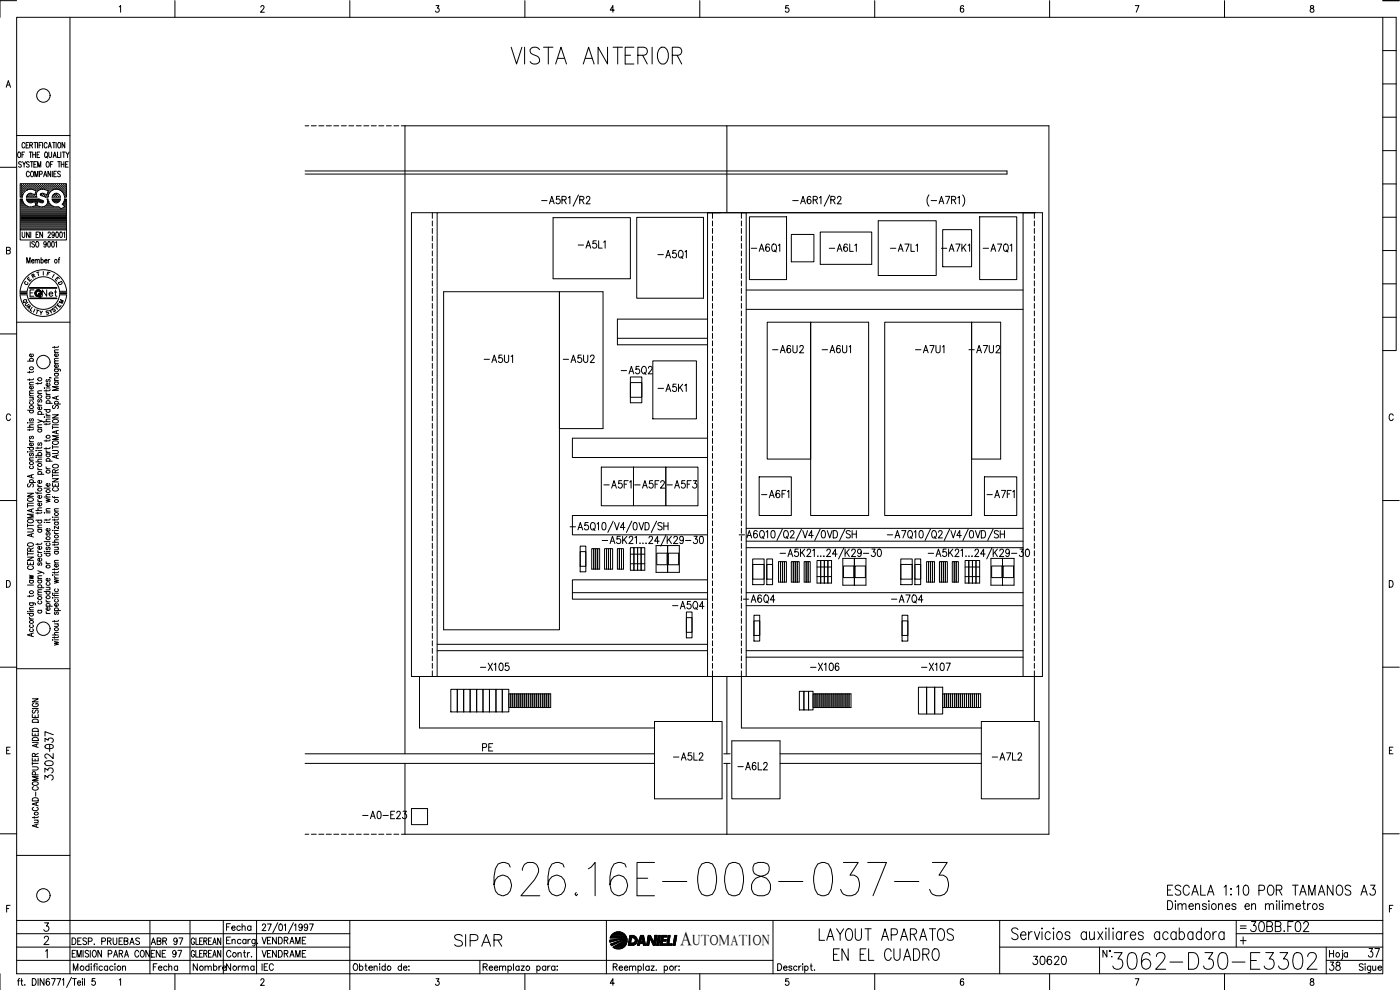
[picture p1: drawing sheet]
<svg xmlns="http://www.w3.org/2000/svg" width="420mm" height="297mm" viewBox="0 0 420 297" stroke-linecap="round" stroke-linejoin="round" font-family="sans-serif">
<defs><g id="words">
<text font-size="15" x="147.1" y="269.9">626.16E-008-037-3</text>
<g font-size="8.8">
<text x="152" y="20.5">VISTA ANTERIOR</text>
<text x="332.7" y="292.1">3062-D30-E3302</text>
</g>
<g font-size="7.1">
<text x="135.1" y="285">SIPAR</text>
<text x="244.5" y="283.3">LAYOUT APARATOS</text>
<text x="249.1" y="289.3">EN EL CUADRO</text>
</g>
<g font-size="6.6">
<text x="349.2" y="269.9">ESCALA 1:10 POR TAMANOS A3</text>
<text x="373.9" y="280.8">30BB.F02</text>
</g>
<text font-size="6.2" x="409.6" y="288.6">37</text>
<text font-size="5.9" x="204.2" y="283.7">A</text>
<g font-size="5.7">
<text x="224.4" y="76.9">-A6Q1</text>
<text x="293.9" y="76.9">-A7Q1</text>
<text x="196.1" y="78.7">-A5Q1</text>
<text x="230.7" y="107.2">-A6U2</text>
<text x="245.5" y="107.2">-A6U1</text>
<text x="273.4" y="107.2">-A7U1</text>
<text x="289.6" y="107.2">-A7U2</text>
<text x="143.9" y="110.1">-A5U1</text>
<text x="167.9" y="110.1">-A5U2</text>
<text x="185.2" y="113.6">-A5Q2</text>
<text x="189.1" y="147.8">-A5F2</text>
<text x="199" y="147.8">-A5F3</text>
<text x="200.7" y="184.1">-A5Q4</text>
<text x="221.9" y="182">-A6Q4</text>
<text x="266.3" y="182">-A7Q4</text>
<text x="142.9" y="202.5">-X105</text>
<text x="242" y="202.5">-X106</text>
<text x="275.2" y="202.5">-X107</text>
<text x="16.9" y="225.8" transform="rotate(-90 16.9 225.8)">037</text>
<text x="16.9" y="235.3" transform="rotate(-90 16.9 235.3)">3302-</text>
<text x="107.6" y="246.9">-A0-E23</text>
<text x="308.7" y="290.7">30620</text>
<text x="397.9" y="292.5">38</text>
</g>
<g font-size="5.3">
<text x="247.6" y="76.6">-A6L1</text>
<text x="266" y="76.6">-A7L1</text>
<text x="281.2" y="76.6">-A7K1</text>
<text x="196.1" y="118.5">-A5K1</text>
<text x="227.2" y="150.6">-A6F1</text>
<text x="294.9" y="150.6">-A7F1</text>
<text x="143.6" y="226.5">PE</text>
<text x="200.7" y="229.3">-A5L2</text>
<text x="220.1" y="232.1">-A6L2</text>
<text x="296.7" y="229.3">-A7L2</text>
<text x="66.7" y="280.5">Fecha</text>
<text x="44.1" y="284.7">ABR 97</text>
<text x="56.8" y="292.5">Nombre</text>
<text x="66.7" y="292.5">Norma</text>
<text x="77.3" y="288.6">VENDRAME</text>
</g>
<g font-size="4.9">
<text x="11.6" y="90">Net</text>
<text x="77.3" y="284.3">VENDRAME</text>
</g>
<g font-size="4.4">
<text x="16.6" y="92.4">M</text>
<text x="207.8" y="283.7">UTOMATION</text>
</g>
<g font-size="4">
<text x="8.1" y="84.7">R</text>
<text x="5.6" y="92.1">Q</text>
<text x="6.7" y="93.8">A</text>
<text x="10.6" y="95.6">Y</text>
<text x="14.5" y="94.9">S</text>
</g>
<g font-size="3.5">
<text x="14.5" y="84.3">I</text>
<text x="16.2" y="86.4">D</text>
<text x="371.1" y="279.8">=</text>
</g>
</g></defs>
<!-- layer: DCA_A3E2|CART -->
<g fill="none" stroke="#000" stroke-width=".3">
<path d="M5 5.2h410v287h-410zM5 .2h-5v5M21 5.2v287M35.8 2.1l.4-.4v2M52.5 .2v5M78.3 2.1l.1-.3 .5-.1 .3 .6-1 1.4h1.1M105 .2v5M130.9 1.7h.8l-.4 .7a.61 .61 0 0 1 .4 1 .61 .61 0 0 1-1-.1M157.5 .2v5M184.4 3h-1.3l.8-1.3v2M210 .2v5M236.6 1.7h-.8v.8a.63 .63 0 0 1 .9 0 .63 .63 0 0 1-.1 1 .63 .63 0 0 1-.9-.2"/>
<path d="M262.5 .2v5M289.2 2l-.1-.2-.4-.1a1.11 1.11 0 0 0-.6 1 1.11 1.11 0 0 0 .7 1 .57 .57 0 0 0 .4-.9 .57 .57 0 0 0-.9-.1l-.1 .3M315 .2v5M340.7 1.7h1.1l-.8 2M367.5 .2v5M393.4 1.8v.6a.72 .72 0 0 1 .8 .4 .72 .72 0 0 1-.3 .9 .64 .64 0 0 1-.8-.7 .64 .64 0 0 1 .9-.6l.3-.3-.1-.3zM415 5.2h4v100h-4M415 .2h4.9M415 15.2h4M1.9 26.2l.6-2 .7 2M2.1 25.5h.8M415 35.2h4"/>
<path d="M415 25.2h4M0 50.2h5M5 40.7h16M5.5 45.7l.1-.1a.86 .86 0 0 1 .6 .8 .86 .86 0 0 1-.6 .9 1.14 1.14 0 0 1-.1-1.6zM6.2 57h.1M6.2 56.4h.1M6.2 55.7h.1M6.2 57.6h.1M6.2 58.3h.1M6.2 58.9h.1M6.2 59.8h.4M6.3 57.3h.2"/>
<path d="M6.3 56.7h.2M6.3 56h.2M6.3 55.4h.2M6.3 57.9h.2M6.3 58.6h.2M6.4 48.8a.41 .41 0 0 0-.6-.2 .41 .41 0 0 0 0 .6l.5 .3 .1 .4-.3 .3-.5-.3M6.4 55.4v.1M6.4 56v.1M6.4 56.6v.2M6.4 57.3v.1M6.4 57.9v.1M6.4 58.5v.2"/>
<path d="M6.6 46.4h.5M6.7 57h.1M6.7 56.4h.1M6.7 55.7h.1M6.7 57.6h.1M6.7 58.3h.1M6.8 48.5l.4 .8 .5-.8M6.8 55.7v.1M6.8 56.3v.2M6.8 56.9v.2M6.8 57.6v.1M6.8 58.2v.2"/>
<path d="M6.9 58.4l-.2 .8h-.6v-4.1h13.8v4.1h-.6l-.1-.8M7 57.3h.2M7 56.7h.2M7 56h.2M7 55.4h.2M7.1 55.4v.1M7.1 56v.1M7.1 56.6v.2M7.1 57.3v.1M7.2 49.3v.9M7.3 57h.2M7.3 56.4h.2"/>
<path d="M7.3 55.7h.2M7.4 45.6h-.8v1.7M7.4 55.7v.1M7.4 56.3v.2M7.4 56.9v.2M7.5 43.2a.45 .45 0 0 0-.6-.4 .45 .45 0 0 0-.3 .6l.2 .9 .4 .1 .3-.4M7.6 56.7h.2M7.6 56h.2M7.6 55.4h.2M7.7 55.4v.1M7.7 56v.1M7.7 56.6v.2"/>
<path d="M7.8 43.5h.5M8 57h.1M8 56.4h.1M8 55.7h.1M8 58.9l-.1 .3h3.1M8 55.7v.1M8 56.3v.2M8 56.9v.1M8 59.8h3.7M8.1 58.9h.1M8.2 57l-.8 .5-.5 .9M8.3 56.7h.1"/>
<path d="M8.3 56h.1M8.3 55.4h.1M8.3 58.6h.1M8.3 55.4v.1M8.3 56v.1M8.3 56.6v.2M8.3 58.5v.2M8.6 42.7h-.8v1.7h.8M8.6 56.4h.1M8.6 55.7h.1M8.6 58.9h.1M8.6 58.3l.1 .1"/>
<path d="M8.7 55.7v.1M8.7 56.3v.2M8.7 58.8v.2M8.8 48.8a.41 .41 0 0 0-.7-.3 .41 .41 0 0 0 .1 .7l.4 .2a.44 .44 0 0 1 .1 .6 .44 .44 0 0 1-.7 .1v-.2M8.8 45.6h.8M8.8 51.8a.46 .46 0 0 0-.6-.4 .46 .46 0 0 0-.3 .6v.4a.46 .46 0 0 0 .3 .6 .46 .46 0 0 0 .6-.4M8.9 56.7h.2M8.9 56h.2M8.9 55.4h.2M8.9 58.6h.2M8.9 43.5h.8v-.7l-.8-.1v1.7M9 55.4v.1"/>
<path d="M9 56v.1M9 56.6v.1M9 58.5v.2M9.1 48.5h.8M9.2 45.6v1.7M9.2 56.4h.2M9.2 55.7h.2M9.2 58.3h.2M9.2 58.9h.2M9.3 55.7v.1M9.3 56.3v.2M9.3 58.2v.2"/>
<path d="M9.3 58.8v.2M9.4 43.5l.4 .9M9.4 51.5l.1-.1a.86 .86 0 0 1 .6 .8 .86 .86 0 0 1-.6 .8 1.12 1.12 0 0 1-.1-1.5zM9.5 58h-.7l-.8 .8M9.5 48.5v1.7M9.5 56.7h.2M9.5 56h.2M9.5 55.4h.2M9.5 58.6h.2M9.6 55.4v.1M9.6 56v.1M9.6 56.6v.2"/>
<path d="M9.6 58.5v.2M9.8 46.4h.9M9.8 45.6v1.7M9.9 56.4h.1M9.9 55.7h.1M9.9 58.9h.1M9.9 56.9l-.7-.1-1 .2M9.9 56.9l.9 .3-.3 1.2-1-.3M9.9 55.7v.1M9.9 56.3v.2M9.9 58.3v.1M9.9 58.8v.2"/>
<path d="M10.2 42.7h.8M10.2 49.3h.5M10.2 56.7h.1M10.2 56h.1M10.2 55.4h.1M10.2 58.6h.1M10.2 55.4v.1M10.2 56v.1M10.2 56.6v.2M10.2 58.5v.2M10.5 53v-1.6l.4 1.6 .5-1.6v1.6M10.5 57h.1"/>
<path d="M10.5 56.4h.1M10.5 55.7h.1M10.5 58.9h.1M10.6 42.7v1.7M10.6 55.7v.1M10.6 56.3v.2M10.6 56.9v.2M10.6 58.8v.2M10.6 58.3h.1M10.7 45.6v1.7M10.8 56.7h.2M10.8 56h.2"/>
<path d="M10.8 55.4h.2M10.9 55.4v.1M10.9 56v.1M10.9 56.6v.2M10.9 57.3h.1M11 48.5h-.8v1.7h.8M11.1 46.4h.5M11.1 57h.2M11.1 56.4h.2M11.1 55.7h.2M11.2 55.7v.1M11.2 56.3v.2"/>
<path d="M11.2 56.9v.2M11.3 42.7v1.7M11.3 50.2v-1.7l.5 1.7 .4-1.7v1.7M11.4 56.7h.2M11.4 56h.2M11.4 55.4h.2M11.5 55.4v.1M11.5 56v.1M11.5 56.6v.2M11.6 57.1a1.46 1.46 0 0 0-.5 2M11.6 59.7h-3.7l.3 .6 .5 .5h.8M11.7 59.7l1.1 .4"/>
<path d="M11.7 43.5h.5M11.8 56.4h.1M11.8 55.7h.1M11.9 52.3l.7-.1v-.7l-.7-.1v1.6M11.9 55.7v.1M11.9 56.3v.2M11.9 45.6h-.8v1.7h.8M12.1 56.7h.1M12.1 56h.1M12.1 55.4h.1M12.1 55.4v.1M12.1 56v.1"/>
<path d="M12.1 56.6v.2M12.2 58.2l.1 .4M12.2 58.7l1.4 .5h.8M12.4 56.4h.1M12.4 55.7h.1M12.4 58.3h.1M12.5 42.7h-.8v1.7M12.5 55.7v.1M12.5 56.3v.2M12.5 58.2v.2M12.7 56.7h.2M12.7 56h.2"/>
<path d="M12.7 55.4h.2M12.7 58.6h.2M12.8 42.7v1.7M12.8 55.4v.1M12.8 56v.1M12.8 56.6v.1M12.8 58.5v.2M13 56.4h.2M13 55.7h.2M13 58.3h.2M13.1 53l.5-1.6 .5 1.6M13.1 55.7v.1"/>
<path d="M13.1 56.3v.2M13.1 58.2v.2M13.2 58l-1 .2M13.3 52.5h.5M13.3 56.7h.2M13.3 56h.2M13.3 55.4h.2M13.3 58.6h.2M13.4 55.4v.1M13.4 56v.1M13.4 56.6v.2M13.4 58.5v.2"/>
<path d="M13.5 56.9l1 .3-.4 1.2-1-.3M13.5 56.9l-1-.1-.9 .3M13.6 45.7l.1-.1a.86 .86 0 0 1 .6 .8 .86 .86 0 0 1-.6 .9 1.2 1.2 0 0 1-.1-1.6zM13.7 56.4h.1M13.7 55.7h.1M13.7 58.9h.1M13.8 55.7v.1M13.8 56.3v.2M13.8 58.8v.2M13.9 47l.4 .4M14 56.7h.1M14 56h.1"/>
<path d="M14 55.4h.1M14 58.6h.1M14.1 48.6l.1-.1a.82 .82 0 0 1 .6 .9 .82 .82 0 0 1-.7 .7l-.3-.5zM14.1 55.4v.1M14.1 56v.1M14.1 56.6v.2M14.1 58.5v.2M14.1 43.2a.46 .46 0 0 0-.5-.5 .46 .46 0 0 0-.3 .7v.4a.47 .47 0 0 0 .3 .6 .47 .47 0 0 0 .5-.4M14.3 58.9h.1M14.3 57h.1M14.3 56.4h.1M14.3 55.7h.1"/>
<path d="M14.3 58.3h.1M14.4 59.7h-.3a1.7 1.7 0 0 1-.3 1.9 1.7 1.7 0 0 1-1.9 .4l-.9-.3 .3-1.2 1 .3M14.4 55.7v.1M14.4 56.3v.2M14.4 56.9v.2M14.4 58.2v.2M14.4 59.7l.7 1.6M14.4 57.6h.1M14.5 44.4l.4-1.7 .5 1.7M14.6 58.4l-.2 .8M14.6 57.3h.2M14.6 56.7h.2"/>
<path d="M14.6 56h.2M14.6 55.4h.2M14.6 57.9h.1M14.6 45.6v1.2l.4 .5 .5-.5v-1.2M14.6 43.8h.6M14.7 55.4v.1M14.7 56v.1M14.7 56.6v.2M14.7 57.3v.1M14.7 57.9h.1M14.9 57h.2M14.9 56.4h.2"/>
<path d="M14.9 55.7h.2M15 55.7v.1M15 56.3v.2M15 56.9v.2M15.1 49.3h.5M15.1 57.5l-.5 .9M15.2 51.4v1.6l-.8-1.6v1.6M15.2 56.7h.2M15.2 56h.2M15.2 55.4h.2M15.3 55.4v.1M15.3 56v.1"/>
<path d="M15.3 56.6v.2M15.6 56.4h.1M15.6 55.7h.1M15.6 59.2h2.5M15.6 59.7h2.5M15.6 59.7a1.25 1.25 0 0 0 1.3 1.2 1.25 1.25 0 0 0 1.2-1.2M15.7 55.7v.1M15.7 56.3v.2M15.7 56.9l-.1 .1M15.7 51.4v1.6M15.7 58.8a1.23 1.23 0 0 1 1.2-.8 1.23 1.23 0 0 1 1.2 .8M15.7 58.9l-.1 .3"/>
<path d="M15.7 59.8h2.3M15.8 42.7h.8M15.9 56.7h.1M15.9 56h.1M15.9 55.4h.1M15.9 57a2.51 2.51 0 0 1 3.3 1.4M15.9 48.5h-.8v1.7M15.9 57l-.8 .5M16 47.3l.4-1.7 .5 1.7M16 55.4v.1M16 56v.1M16 56.6v.2"/>
<path d="M16 58.6v.1M16.1 46.7h.6M16.2 42.7v1.7M16.2 52.2h.4M16.2 56.4h.1M16.2 55.7h.1M16.2 58.9h.1M16.3 55.7v.1M16.3 56.3v.2M16.3 58.3v.1M16.3 58.8v.2M16.3 58.3h.1"/>
<path d="M16.5 56.7h.2M16.5 56h.2M16.5 55.4h.2M16.5 58.6h.2M16.6 55.4v.1M16.6 56v.1M16.6 56.6v.1M16.6 58.5v.2M16.8 42.7v1.7M16.8 56.4h.2M16.8 55.7h.2M16.8 58.3h.2"/>
<path d="M16.8 58.9h.2M16.9 51.4h-.7v1.6h.7M16.9 55.7v.1M16.9 56.3v.2M16.9 58.2v.2M16.9 58.8v.2M17.1 56.7h.2M17.1 56h.2M17.1 55.4h.2M17.1 58.6h.2M17.2 55.4v.1M17.2 56v.1"/>
<path d="M17.2 56.6v.1M17.2 58.5v.2M17.3 45.6v1.7h.6M17.3 48.5h.8M17.5 56.4h.1M17.5 55.7h.1M17.5 58.9h.1M17.5 42.8l.2-.1a.86 .86 0 0 1 .6 .9 .86 .86 0 0 1-.6 .8 1.2 1.2 0 0 1-.2-1.6zM17.6 55.7v.1M17.6 56.3v.2M17.6 58.8v.2M17.7 48.5v1.7"/>
<path d="M17.8 56.7h.1M17.8 56h.1M17.8 55.4h.1M17.9 55.4v.1M17.9 56v.1M17.9 56.6v.2M18.1 58.9v.3M18.1 51.6l-.5-.2-.3 .2 .1 .3a.74 .74 0 0 1 .6 1.1l-.7-.2M18.1 57h.1M18.1 56.4h.1M18.1 55.7h.1M18.2 55.7v.1"/>
<path d="M18.2 56.3v.2M18.2 56.9v.2M18.2 45.6v1.7M18.4 49.3h.8M18.4 48.5v1.7M18.4 56.7h.2M18.4 56h.2M18.4 55.4h.2M18.5 57.3h.1M18.5 55.4v.1M18.5 56v.1M18.5 56.6v.2"/>
<path d="M18.7 45.6h.9M18.8 57h.1M18.8 56.4h.1M18.8 55.7h.1M18.8 57.6h.1M18.8 55.7v.1M18.8 56.3v.2M18.8 56.9v.2M19 57.3h.2M19 56.7h.2M19 56h.2M19 55.4h.2"/>
<path d="M19 57.9h.2M19.1 45.6v1.7M19.1 55.4v.1M19.1 56v.1M19.1 56.6v.2M19.1 57.3v.1M19.1 57.9v.1M19.2 48.5v1.7M19.4 57h.1M19.4 56.4h.1M19.4 55.7h.1M19.4 57.6h.1"/>
<path d="M19.4 58.3h.1M19.4 42.7v1.7l-.8-1.7v1.7M19.4 58.9h.1M19.4 59.8h.5M19.5 55.7v.1M19.5 56.3v.2M19.5 56.9v.2M19.5 57.6v.1M19.5 58.2v.2M19.5 58.8v.2M19.7 49.3h.5M19.7 57.3h.2"/>
<path d="M19.7 56.7h.2M19.7 56h.2M19.7 55.4h.2M19.7 57.9h.2M19.7 58.6h.2M19.8 45.6l.5 .8 .4-.8M19.8 55.4v.1M19.8 56v.1M19.8 56.6v.2M19.8 57.3v.1M19.8 57.9v.1M19.8 58.5v.2"/>
<path d="M20.3 46.4v.9M20.4 48.5h-.7v1.7h.7M415 55.2h4M415 45.2h4M1.9 75.1l1-.1 .1-.6-1.1-.2v2l1-.1 .2-.6-.4-.4M6.1 69v3h13.8v-3M6.2 64.6h13.7M6.2 64.3h13.7M6.2 64h13.7M6.2 63.7h13.7M6.2 63.4h13.7M6.2 63h13.7"/>
<path d="M6.2 62.7h12M6.2 62.4h11.7M6.2 62.1h2.2M6.2 61.8h1.6M6.2 61.5h1.2M6.2 61.1h.9M6.2 60.8h.7M6.2 60.5h.5M6.2 60.2h.4M6.2 64.9h13.7M6.2 65.3h13.7M6.2 65.6h13.7"/>
<path d="M6.2 65.9h13.7M6.2 66.2h13.7M6.2 66.5h13.7M6.2 66.8h13.7M6.2 67.2h13.7M6.2 67.5h13.7M6.2 67.8h13.7M6.2 68.1h13.7M6.2 68.4h13.7M6.2 68.7h13.7M6.6 69.6l.1 1.4 .3 .3 .4-.3 .1-1.4M8 78.9v-1.6l.6 1.6 .4-1.6v1.6"/>
<path d="M8.2 60.2h4.5M8.5 60.5h1.6M8.8 69.6v1.7l-.8-1.7v1.7M9.1 72.5v1.7M9.2 69.6v1.7M9.5 78.3h.7l-.1-.4a.48 .48 0 0 0-.6 .5 .48 .48 0 0 0 .6 .5l.1-.2M9.5 60.8l1-.3 .3 1.2-1.4 .4-1.2-.2M9.9 62.1h2M10.4 72.7l-.3-.2-.6 .2 .2 .4 .5 .3 .2 .5-.3 .3-.6-.3M10.5 78.1l.3-.3 .3 .1 .1 1M10.5 77.8v1.1M10.6 60.5h.7"/>
<path d="M10.7 60.8h.5M10.7 61.1h.4M10.8 61.8h.2M10.8 61.5h.2M10.8 70.4h.5M11 72.5a.86 .86 0 0 1 .7 .8 .86 .86 0 0 1-.7 .9 1.19 1.19 0 0 1 0-1.7zM11.2 78.1l.3-.3 .3 .1v1M11.6 69.6h-.8v1.7h.8M11.7 60.5h1.3M12.3 78l.1-.1a.48 .48 0 0 1 .6 .5 .48 .48 0 0 1-.6 .5l-.1-.2M12.3 77.3v1.6M12.3 60.8l.4 .1"/>
<path d="M12.8 69.6v1.7l-.9-1.7v1.7M12.8 60.1l.3 .4-.4 .3M13.3 62.1h2.8M13.4 78.3h.7l-.1-.4a.48 .48 0 0 0-.6 .5 .48 .48 0 0 0 .6 .5l.1-.2M13.8 61.8h1.7M13.9 73.1a.4 .4 0 0 1-.5 .4 .4 .4 0 0 1-.3-.5l.4-.5a.95 .95 0 0 1-.1 1.7l-.2-.3M14.1 61.5h1M14.3 61.1h.5M14.4 60.8h.2M14.4 60.5h.1M14.4 70l.1-.3 .6 .1v.4l-.7 1.1h.8M14.5 72.5h.3a1.04 1.04 0 0 1-.2 1.7l-.3-.8z"/>
<path d="M14.5 77.8v1.1M14.9 77.8l-.4 .5M15.1 61.3l.8 .6M15.7 72.5h.3a1.04 1.04 0 0 1-.2 1.7l-.3-.8zM15.9 60.2h1.9M15.9 61.9l1.6 .1M16.2 60.5h1.4M16.3 70.2l-.2 .4a.43 .43 0 0 1-.6-.5 .43 .43 0 0 1 .8-.3l-.2 1.4-.3 .1-.2-.3M16.7 72.8l.3-.3v1.7M16.9 69.7l.3-.1a1.04 1.04 0 0 1-.1 1.7l-.4-.7zM17.4 62l.9 .6 1.1-.6M17.5 77.8h.4"/>
<path d="M17.9 77.3l-.2 .3v1.3M18.1 69.7l.3-.1a1.04 1.04 0 0 1-.2 1.7l-.3-.7zM18.4 62.7h1.5M18.7 61.3l.7 .7M18.7 61.3l.7-1.6h.5v9.3h-13.8v-9.3h.5l.6 1.4 1 .8M18.9 61.1h1M19 62.4h.9M19 61.5h.9M19.1 69.9l.3-.3v1.7M19.1 60.8h.8M19.3 60.5h.6M19.3 61.8h.6"/>
<path d="M19.4 60.2h.5M19.6 62.1h.3M415 75.2h4M415 65.2h4M5 96.7h16M6 88.5a7 7 0 0 0 7 6.4 7 7 0 0 0 7-6.4M8.1 87.4h-2.1a7 7 0 0 1 7-6.5 7 7 0 0 1 7 6.5M8.2 87.4a4.9 4.9 0 0 1 4.8-4.4 4.9 4.9 0 0 1 4.9 4.4M8.2 88.5a4.9 4.9 0 0 0 4.8 4.3 4.9 4.9 0 0 0 4.9-4.3M8.9 86.3h8.2v.2h-8.2zM8.9 89.4h8.2v.2h-8.2zM9 86.4h8"/>
<path d="M9 89.5h8M10.2 87h-1.2v1.9M415 95.2h4M415 85.2h4M0 100.2h5M8.3 108.4h1.7M8.8 111.4v.5M8.8 113.7v.5M8.8 119.3h1.2M8.8 118.8h1.2M8.8 115.5h1.2M9.1 108.4l-.2-.2a.51 .51 0 0 1 .6-.7 .51 .51 0 0 1 .3 .9"/>
<path d="M9.7 119.3l.3 .4-.1 .3h-1.1M9.8 115.9l.1 .1a.52 .52 0 0 1-.5 .7 .52 .52 0 0 1-.4-.8h.4v.8M9.8 106.2l.1 .2a.52 .52 0 0 1-.5 .7 .52 .52 0 0 1-.4-.8l.4-.1v.8M10 118l-1.1 .1-.1 .3 .4 .4M10 117.2l-1.1 .1-.1 .4 .4 .3M10 114.7l-1.1 .1-.1 .3 .4 .4M10 113.6l-.1 .3h-1.6M10 111.4l-.3 .3h-1.4M11.3 114.8v.5M11.3 118.1h1.2M11.6 119.9l-.3 .3 .1 .4h.4l.2-.6 .3-.1 .2 .3-.2 .5M12.5 117.2l-1.1 .1-.1 .4 .4 .4"/>
<path d="M12.5 114.7l-.3 .4h-1.4M13.3 116.4h.1zM13.8 117.8l.1 .3 .5 .2M13.8 117v.5M13.8 118.9h1.2M13.8 118.3h1.2M13.8 116.4h1.2M14.1 118.9l-.2 .1a.52 .52 0 0 0 .6 .7 .52 .52 0 0 0 .3-.8M14.1 113.9l-.3 .3 .1 .4h.4l.2-.7h.3l.2 .3-.2 .4M14.8 115a.5 .5 0 0 1 0 .7 .5 .5 0 0 1-.7 .1 .5 .5 0 0 1-.1-.7l.4-.1v.9M14.9 113.3l.5 .1M15 116.9l-.3 .3h-1.4"/>
<path d="M16.3 110.7l1.7 .1 .1 .6M16.3 104v.4M16.3 114.6h1.2M16.3 114.2h1.2M16.3 112h1.2M16.3 109h1.2M16.3 105.7h1.2M16.6 114.6l-.2 .2a.51 .51 0 0 0 .6 .7 .51 .51 0 0 0 .3-.9M16.6 112a.55 .55 0 0 0 .2 1 .55 .55 0 0 0 .7-.7l-.2-.3M16.6 110.7l-.2 .2a.52 .52 0 0 0 .6 .7 .52 .52 0 0 0 .3-.9M16.9 119v.7M17.3 109.4l.1 .2a.52 .52 0 0 1-.5 .7 .52 .52 0 0 1-.4-.8l.3-.1v.9"/>
<path d="M17.3 106.2l.1 .1a.52 .52 0 0 1-.5 .7 .52 .52 0 0 1-.4-.8h.3v.8M17.5 118.8l-1.8 .6 1.8 .5M17.5 116h-1.8l1.8 .6-1.8 .5h1.8M17.5 113.4l-1.1 .1-.1 .3 .4 .4M17.5 108.3h-1.1l-.1 .4 .4 .3M17.5 107.5l-1.1 .1-.1 .3 .4 .4M17.5 105l-1.1 .1-.1 .3 .4 .3M17.5 103.9l-.1 .3h-1.7M3.1 124.7a.63 .63 0 0 0-.7-.5 .63 .63 0 0 0-.5 .8v.4a.63 .63 0 0 0 .5 .8 .63 .63 0 0 0 .7-.5M8.3 135.6h.1zM8.3 126.9h.1zM8.3 128.2h1.7"/>
<path d="M8.3 134.3h1.7M8.3 123.1h1.7M8.8 132l.1 .3 .5 .2M8.8 128.7v.5M8.8 138.1h1.2M8.8 135.6h1.2M8.8 132.5h1.2M8.8 126.9h1.2M9.1 139.8l-.2 .1a.53 .53 0 0 0 .5 .7 .53 .53 0 0 0 .5-.7l-.1-.1M9.1 136l-.3 .3 .3 .5 .4-.7h.4l.1 .4-.2 .3M9.1 134.3a.55 .55 0 0 0 .3 .9 .55 .55 0 0 0 .6-.7l-.2-.2M9.1 130.9l-.3 .3 .1 .4h.4l.2-.6 .3-.1 .2 .3-.2 .4"/>
<path d="M9.1 125.6l-.3 .3 .1 .4h.4l.2-.6 .3-.1 .2 .3-.2 .5M9.1 123.1a.55 .55 0 0 0 .3 .9 .55 .55 0 0 0 .6-.7l-.2-.2M9.1 120.5l-.2 .1a.52 .52 0 0 0 .6 .7 .52 .52 0 0 0 .3-.8M9.8 133l.1 .1a.51 .51 0 0 1-.4 .7 .51 .51 0 0 1-.5-.8h.4v.8M10 137.4h-1.1l-.1 .3 .4 .4M10 128.6l-.3 .4h-1.4M10 127.5h-1.1l-.1 .4 .4 .3M10.8 137.1h.1zM10.8 138.6h1.7M10.8 136.6h1.7M10.8 135.2h.1M11.3 125.9l1.2 .5-1.2 .4"/>
<path d="M11.3 121.1l.1 .3 .5 .2M11.3 134.1v.5M11.3 137.1h1.2M11.3 135.2h1.2M11.3 128.8h1.2M11.3 128.3h1.2M11.3 124.3h1.9M11.3 121.6h1.2M11.6 136.6a.51 .51 0 0 1 0-.7 .51 .51 0 0 1 .7 0 .51 .51 0 0 1 0 .7M11.6 132.8l-.3 .3 .1 .5h.4l.2-.7 .3-.1 .2 .3-.2 .5M11.6 128.8a.51 .51 0 0 0 0 .7 .51 .51 0 0 0 .7 0 .51 .51 0 0 0 0-.7M11.6 124.3a.51 .51 0 0 1 0-.7 .51 .51 0 0 1 .7 0 .51 .51 0 0 1 0 .7"/>
<path d="M12.3 122.1a.51 .51 0 0 1 0 .7 .51 .51 0 0 1-.7 0 .51 .51 0 0 1-.1-.7h.4v.8M12.5 137.8l-1.1 .1-.1 .3 .4 .4M12.5 134.1l-.1 .3h-1.6M12.5 127.5h-1.1l-.1 .4 .4 .4M12.5 126.4l.6 .2 .1 .3M13.3 125.1h.1zM13.3 126.5h1.7M13.3 122.9h1.7M13.8 135.2l.1 .3 .5 .2M13.8 124.1l.1 .3 .5 .2M13.8 127v.5M13.8 132v.5"/>
<path d="M13.8 134.3v.5M13.8 138.4h1.9M13.8 136.2h1.2M13.8 135.7h1.2M13.8 125.1h1.2M13.8 124.6h1.2M13.8 121h1.9M14.1 138.4a.55 .55 0 0 1 .2-.9 .55 .55 0 0 1 .7 .6l-.2 .3M14.1 136.2l-.2 .1a.52 .52 0 0 0 .6 .8 .52 .52 0 0 0 .3-.9M14.1 122.9l-.2 .1a.52 .52 0 0 0 .6 .7 .52 .52 0 0 0 .3-.8M14.1 121l-.2-.1a.53 .53 0 0 1 .5-.7 .53 .53 0 0 1 .5 .7l-.1 .1M15 134.3l-.3 .3h-1.4"/>
<path d="M15 131.9l-.3 .4h-1.4M15 126.9l-.1 .3-1.6 .1M15 125.8h-1.1l-.1 .4 .4 .3M15.7 135.2h1.6l.2 .3-.2 .5-1.6 .1M15.7 124.4h1.8l-1.8 1h1.8M15.7 128.2h1.8M15.7 127.7v1M15.7 133.6v1M15.7 134.1h1.8M15.7 127.5h1.8M15.8 139.6a.88 .88 0 0 1 1.1-.3 .88 .88 0 0 1 .5 .9 .88 .88 0 0 1-1 .3 .88 .88 0 0 1-.6-.9zM15.8 132.5a.88 .88 0 0 1 1.1-.3 .88 .88 0 0 1 .5 .9 .88 .88 0 0 1-1 .3 .88 .88 0 0 1-.6-.9z"/>
<path d="M15.8 126.1a.88 .88 0 0 1 1.1-.4 .88 .88 0 0 1 .5 .9 .88 .88 0 0 1-1 .4 .88 .88 0 0 1-.6-.9zM16 121.7l-.3 .3 .3 .6 .4-.1 .3-.6a.48 .48 0 0 1 .7-.2 .48 .48 0 0 1 0 .8l-.1 .1M16.3 121.2h1.9M16.6 121.2l-.2-.1a.52 .52 0 0 1 .6-.7 .52 .52 0 0 1 .3 .8M16.9 129.3v.7M16.9 136.7v.7M17.5 136.5l-1.8 .6 1.8 .5M17.5 130.8h-1.8l1.8 .5-1.8 .6h1.8M17.5 129.1l-1.8 .6 1.8 .5M418.1 124.7a.63 .63 0 0 0-.7-.5 .63 .63 0 0 0-.5 .8v.4a.63 .63 0 0 0 .5 .8 .63 .63 0 0 0 .7-.5M0 150.2h5M8.3 158.7h1.2l.5 .4-.1 .3-.4 .2h-1.2"/>
<path d="M8.3 148h1.7l-1.7 .9h1.7M8.3 151.2v1M8.3 157.2v.9M8.3 157.6h1.7M8.3 151.8h1.7M8.3 151h1.7M8.3 156.1a.88 .88 0 0 1 1.1-.4 .88 .88 0 0 1 .5 .9 .88 .88 0 0 1-1 .4 .88 .88 0 0 1-.6-.9zM8.3 149.6a.88 .88 0 0 1 1-.3 .88 .88 0 0 1 .6 .8 .88 .88 0 0 1-.9 .4 .88 .88 0 0 1-.7-.9zM8.5 145.1l-.2 .4v.5h.6l.4-.7 .5-.2 .2 .4-.2 .6M8.8 144.8h1.9M9.1 144.8l-.2-.2a.51 .51 0 0 1 .6-.7 .51 .51 0 0 1 .3 .9M9.4 142.6v.6"/>
<path d="M9.4 152.9v.6M10 154.3h-1.7l1.7 .5-1.7 .6h1.7M10 152.6l-1.7 .6 1.7 .5M10 142.4l-1.7 .5 1.7 .6M10.8 147.6v.3l1.7 .1M10.8 156.1h1.7M10.8 153.2h1.7M11.3 149.9l.1 .4 .5 .2M11.3 145.4l.1 .3 .5 .3M11.3 140.4l.1 .3 .5 .2M11.3 147.7v.5M11.3 153.7v.5"/>
<path d="M11.3 158.9h1.2M11.3 158.4h1.2M11.3 150.5h1.2M11.3 146h1.2M11.3 142.3h1.9M11.3 140.9h1.2M11.6 158.9a.49 .49 0 0 0 0 .7 .49 .49 0 0 0 .7 0 .49 .49 0 0 0 0-.7M11.6 156.1a.51 .51 0 0 0 0 .7 .51 .51 0 0 0 .7 0 .51 .51 0 0 0 0-.7M11.6 142.3a.49 .49 0 0 1 0-.7 .49 .49 0 0 1 .7 0 .49 .49 0 0 1 0 .7M12.3 150.9a.5 .5 0 0 1 .1 .7 .5 .5 0 0 1-.8 0 .5 .5 0 0 1 .1-.7h.2v.9M12.3 148.7a.5 .5 0 0 1 .1 .7 .5 .5 0 0 1-.8 0 .5 .5 0 0 1 .1-.7h.2v.8M12.3 144.1a.5 .5 0 0 1 .1 .8 .5 .5 0 0 1-.8 0 .5 .5 0 0 1 .1-.8h.2v.9"/>
<path d="M12.5 157.6h-1.1l-.1 .4 .4 .4M12.5 153.6l-.1 .3-1.6 .1M12.5 152.4h-1.1l-.1 .4 .4 .4M13.3 156.7h.1zM13.3 153.9h.1zM13.3 149.1h1.7M13.3 146.5h1.7M13.8 149.5l1.2 .3-1.2 .3 1.2 .3-1.2 .3M13.8 140.1l.1 .3 .5 .3M13.8 156.7h1.2M13.8 155.8v.4M13.8 153.9h1.2"/>
<path d="M13.8 153.4h1.2M13.8 140.7h1.2M14.1 159.8l-.3 .3 .3 .5 .4-.7h.4l.1 .4-.2 .3M14.8 158.6l.1 .1a.52 .52 0 0 1-.5 .7 .52 .52 0 0 1-.4-.7l.4-.1v.8M14.8 145.1l.1 .1a.52 .52 0 0 1-.5 .7 .52 .52 0 0 1-.4-.8h.4v.8M15 155.7l-.1 .3h-1.6M15 152.6h-1.1l-.1 .4 .4 .4M15 148.4h-1.1l-.1 .4 .4 .3M15.7 159.2h.2zM15.7 155.2h.2zM15.7 148.9l.1 .3 1.7 .1M15.7 145v.9h1.8v-.9"/>
<path d="M15.7 143.6h1.8l-1.8 1h1.8M15.7 142.6h1.8M15.7 142.1v1M16.2 146.3a.52 .52 0 0 0-.4 .7 .52 .52 0 0 0 .6 .3h.4a.52 .52 0 0 0 .7-.3 .52 .52 0 0 0-.4-.7M16.3 159.5l.1 .4 .4 .2M16.3 153.4h1.2M16.3 149v.5M16.3 155.7v.5M16.3 159.2h1.2M16.3 156.7h1.2M16.3 155.2h1.2M16.6 156.7l-.2 .1a.52 .52 0 0 0 .6 .7 .52 .52 0 0 0 .3-.8"/>
<path d="M16.6 141.8l-.1-.8h-.6l-.2 .8h1.8M16.6 145.4v.5M17.5 157.9v.8l-1.2-.8v.8M17.5 155.6l-.3 .4h-1.5M17.5 152.6l-1.1 .1-.1 .3 .4 .4M17.5 140.9l-.9 .5M415 150.2h4.9M1.9 174.2a1.01 1.01 0 0 1 1.2 1 1.01 1.01 0 0 1-1.2 1zM8.3 168.6v.8h1.7v-.8M8.3 167.2h1.7l-1.7 .9h1.7M8.3 175.5h1.7M8.3 166.1h1.7"/>
<path d="M8.3 165.7v.9M8.3 163.1a.88 .88 0 0 1 1.1-.3 .88 .88 0 0 1 .5 .9 .89 .89 0 0 1-1 .3 .89 .89 0 0 1-.6-.9zM8.7 169.8a.54 .54 0 0 0-.4 .7 .54 .54 0 0 0 .6 .4h.5a.54 .54 0 0 0 .6-.4 .54 .54 0 0 0-.4-.7M8.8 172.6l1.2 .3-1.2 .2 1.2 .3-1.2 .3M8.8 178.6v.5M8.8 174.1h1.2M9.1 174.1l-.2 .2a.51 .51 0 0 0 .6 .7 .51 .51 0 0 0 .3-.9M9.1 165.4l-.1-.8-.6-.1-.1 .9h1.7M9.1 168.9v.5M9.4 160.3v.6M10 178.5l-.3 .4h-1.4M10 160l-1.7 .6 1.7 .5"/>
<path d="M10 164.4l-.9 .5M11.3 171.2l1.2 .5-1.2 .4M11.3 165.2l.1 .4 .5 .2M11.3 178.5h1.2M11.3 176.3h1.9M11.3 174.1h1.2M11.3 173.6h1.2M11.3 165.8h1.2M11.3 163v.5M11.6 176.3a.51 .51 0 0 1 0-.7 .51 .51 0 0 1 .7 0 .51 .51 0 0 1 0 .7M11.6 174.1a.51 .51 0 0 0 0 .7 .51 .51 0 0 0 .7 0 .51 .51 0 0 0 0-.7M11.6 168.9l-.3 .2 .1 .5h.4l.2-.7h.3l.2 .2-.2 .5"/>
<path d="M11.6 166.2a.49 .49 0 0 0 0 .7 .49 .49 0 0 0 .7 0 .49 .49 0 0 0 0-.7M12.3 167.5a.51 .51 0 0 1 0 .7 .51 .51 0 0 1-.7 .1 .51 .51 0 0 1-.1-.7l.4-.1v.9M12.3 163.9a.5 .5 0 0 1 .1 .8 .5 .5 0 0 1-.8 0 .5 .5 0 0 1 .1-.8h.2v.9M12.5 177.7l-1.1 .1-.1 .4 .4 .3M12.5 176.9l-1.1 .1-.1 .4 .4 .3M12.5 172.7l-1.1 .1-.1 .4 .4 .4M12.5 171.7l.6 .2 .1 .3M12.5 162.9l-.3 .4h-1.4M13.3 165.5h.1zM13.3 177.5h1.7M13.3 166h1.7M13.3 162.5h1.7"/>
<path d="M13.8 180l.1 .4 .5 .2M13.8 168.6l.1 .3 .5 .2M13.8 176.2h1.2M13.8 169.1h1.2M13.8 165.5h1.2M14.1 177.5a.55 .55 0 0 0 .2 .9 .55 .55 0 0 0 .7-.7l-.2-.2M14.1 174.8a.49 .49 0 0 0 0 .7 .49 .49 0 0 0 .7 0 .49 .49 0 0 0 0-.7M14.1 166l-.2 .1a.52 .52 0 0 0 .6 .8 .52 .52 0 0 0 .3-.9M14.1 164.2l-.3 .3 .3 .5 .4-.8h.4l.1 .5-.2 .3M14.1 162.9l-.2 .2a.52 .52 0 0 0 .6 .7 .52 .52 0 0 0 .3-.9M14.7 176.2l.3 .4-.1 .3-1.1 .1M14.8 173.6a.49 .49 0 0 1 0 .6 .49 .49 0 0 1-.7 .1 .49 .49 0 0 1-.1-.7h.4v.8"/>
<path d="M15.7 179.4h.2zM15.7 178.3l.4 .4h1.4M15.7 178h.2zM15.7 172.5h.2zM15.7 162.7h1.8M16.3 173.9l1.2 .2-1.2 .3 1.2 .3-1.2 .3M16.3 172.9l.1 .4 .4 .2M16.3 165.5h1.2M16.3 163.2v.4M16.3 170.6v.5M16.3 171.6v.4M16.3 178.4v.5"/>
<path d="M16.3 179.4h1.2M16.3 178h1.2M16.3 173.5h1.2M16.3 172.5h1.2M16.3 168.9h1.2M16.3 164.2h1.2M16.3 160.1h1.2M16.6 179.9l-.2 .1a.53 .53 0 0 0 .5 .7 .53 .53 0 0 0 .5-.7l-.1-.1M16.6 176.7l-.2 .1a.52 .52 0 0 0 .6 .7 .52 .52 0 0 0 .3-.8M16.6 165.5l-.2 .1a.53 .53 0 0 0 .5 .7 .53 .53 0 0 0 .5-.7l-.1-.1M17.2 164.2l.3 .3-.1 .4-1.1 .1M17.3 169.3l.1 .1a.52 .52 0 0 1-.5 .7 .52 .52 0 0 1-.4-.7l.3-.1v.8"/>
<path d="M17.5 171.5l-.1 .3h-1.7M17.5 170.5l-.1 .3h-1.7M17.5 168.1l-1.1 .1-.1 .3 .4 .4M17.5 163.1l-.3 .4h-1.5M17.5 162h-1.1l-.1 .4 .4 .3M416.9 174.2a1.01 1.01 0 0 1 1.2 1 1.01 1.01 0 0 1-1.2 1zM8.3 184.1h1.7M8.3 183.5h.1M8.8 185.2l.1 .3 .5 .2M8.8 180.9l1.7 .1 .2 .2-.2 .3M8.8 185.7h1.2M8.8 183.5h1.2"/>
<path d="M8.8 183h1.2M9.1 188.7a.55 .55 0 0 0 .3 .9 .55 .55 0 0 0 .6-.6l-.2-.3M9.1 187.5l-.2 .1a.53 .53 0 0 0 .5 .7 .53 .53 0 0 0 .5-.7l-.1-.1M9.1 184.1l-.2 .1a.53 .53 0 0 0 .5 .7 .53 .53 0 0 0 .5-.7l-.1-.1M9.1 180.9l-.2 .1a.52 .52 0 0 0 .6 .7 .52 .52 0 0 0 .3-.8M9.4 190.1v.7M10 189.9l-1.7 .6 1.7 .5M10 182.2l-1.1 .1-.1 .4 .4 .3M11.3 183.1h1.2M11.6 183.1a.49 .49 0 0 0 0 .7 .49 .49 0 0 0 .7 0 .49 .49 0 0 0 0-.7M11.6 180.3a.51 .51 0 0 0 0 .8 .51 .51 0 0 0 .7 0 .51 .51 0 0 0 0-.8M13.8 183.5l.1 .4 .5 .2"/>
<path d="M13.8 184.1h1.2M13.8 181.9h1.9M13.8 180.6h1.2M14.1 181.9l-.2-.1a.52 .52 0 0 1 .6-.8 .52 .52 0 0 1 .3 .9M14.8 182.3l.1 .1a.52 .52 0 0 1-.5 .8 .52 .52 0 0 1-.4-.8l.4-.1v.9M15.7 192h.2zM15.7 190.5h1.8M16.3 192.5l1.2 .2-1.2 .3 1.2 .3-1.2 .3M16.3 192h1.2M16.3 186.2v.4M16.3 191v.5M16.3 187.2h1.2"/>
<path d="M16.3 183.2h1.9M16.6 183.6l-.3 .3 .3 .5 .4-.7h.4l.1 .4-.2 .3M16.6 183.2l-.2-.1a.53 .53 0 0 1 .5-.7 .53 .53 0 0 1 .5 .7l-.1 .1M17.2 187.2l.3 .3-.1 .4h-1.1M17.3 181.1a.49 .49 0 0 1 0 .7 .49 .49 0 0 1-.7 0 .49 .49 0 0 1-.1-.7h.3v.8M17.5 191l-.1 .2-1.7 .1M17.5 189.8l-1.1 .1-.1 .3 .4 .3M17.5 186.1l-.1 .3h-1.7M0 200.2h5M5 200.6h16M415 200.2h4.9M2 225.1h.6"/>
<path d="M3 224.2h-1v2h1M417 225.1h.6M418 224.2h-1v2h1M0 250.2h5M5 256.7h16M415 250.2h4.9M2 272.6h.6M3 271.6h-1v2.1M5 276.2h410M45 276.2v16M57 276.2v16M67 276.2v16"/>
<path d="M77 276.2v16M105 276.2v20.8M182 276.2v16M184.3 279.9h2.6M184.6 279.8h2M185 279.6h1.2M232 276.2v16M300 276.2v16M371 276.2v8M417 272.6h.6M418 271.6h-1v2.1M0 292.2v4.8"/>
<path d="M5 280.1h100M5 284.2h100M5 288.1h227M5.2 294.3h.6M5.9 293.6l-.4 .4v1.6M6.2 294.3h.6M6.5 293.6v1.7l.4 .3M7.5 295.4v.2v-.1M9.7 293.6a1.03 1.03 0 0 1 1.2 1 1.03 1.03 0 0 1-1.2 1zM11.4 293.6v2M13.2 293.6v2l-1.1-2v2M14.8 293.9l-.3-.3a1.16 1.16 0 0 0-.1 2 .59 .59 0 0 0 .5-.8 .59 .59 0 0 0-1-.1l-.1 .3"/>
<path d="M15.5 293.6h1.1l-.8 2M17.1 293.6h1.1l-.8 2M18.7 294l.4-.4v2M21.5 293.2l-1.5 3.1M21.8 293.6h1.1M22.4 293.6v2M23.2 294.9h1l-.2-.5a.61 .61 0 0 0-.8 .5 .61 .61 0 0 0 .8 .6l.2-.2M24.8 293.6v.2zM24.8 294.3v1.3M25.4 293.6v2M28.5 293.6h-.8l-.1 .9a.62 .62 0 0 1 .9 0 .62 .62 0 0 1-.1 .9 .62 .62 0 0 1-.9-.1M35.8 294l.4-.3v1.9"/>
<path d="M52.5 292.2v4.8M78.3 294.1l.1-.4h.5l.3 .5-1 1.4h1.1M130.9 293.7h.8l-.4 .7a.61 .61 0 0 1 .4 1 .61 .61 0 0 1-1-.1M144 288.1v4.1M157.5 292.2v4.8M183 282.5h.8M183 282.3h1.3M183 282.2h1.8M183 282.1l3-.4 .2 .1-3.2 .9zM183 282.6h.3M183.1 282.1h2.2M183.1 281.4h4.7"/>
<path d="M183.2 281.2h4.8M183.2 281.1h4.8M183.3 283.3l.3 .4 3-1.4-.2-.2-3.1 1.2h1.2M183.3 281h4.6M183.3 280.9h4.5M183.3 283.4h1M183.4 283.6h.6M183.4 280.7h4.3M183.5 283.7h.2M183.6 280.6h4.1M183.6 283.2h1.2M183.6 280.4h3.9"/>
<path d="M183.8 280.3h3.6M183.9 280.2h3.4M183.9 283h1.2M184 284.2h3.2M184.1 281.9h1.7M184.1 280.1h3M184.1 284.1h3.2M184.2 284.4h2.8M184.3 282.9h1.1M184.4 295h-1.3l.8-1.3v1.9M184.4 284h3.1M184.4 284.5h2.3"/>
<path d="M184.6 283.8h3M184.7 282.7h1M184.8 284.6h1.6M184.8 283.7h2.9M185.1 282.6h.8M185.1 283.6h2.7M185.1 281.8h1M185.3 283.4h2.6M185.4 282.5h.8M185.5 283.3h2.5M185.8 283.2h2.2M185.8 282.3h.7"/>
<path d="M186 281.5h.7M186 283h2M186.2 282.2h.4M186.3 282.9h1.8M186.3 281.9l1.1-.2-.9 .4zM186.4 281.9h.4M186.5 282.7h1.6M186.5 281.8h.7M186.7 282.3l.2 .2-2.9 1.7M186.7 282.3l1.4-.8a2.6 2.6 0 0 1-1.1 2.8 2.6 2.6 0 0 1-3-.1M186.7 282.6h1.5M186.8 282.3h1.4"/>
<path d="M186.9 282.5h1.3M186.9 282.2h1.3M187 281.5h.3M187 281.7h.3M187.2 282.1h1M187.5 281.9h.7M187.7 281.7h.5M187.7 281.8h.5M188 281.3l-1.9 .3-.3-.2h-2.7M188 281.5h.1M188.1 281.3a2.6 2.6 0 0 0-2.5-1.7 2.6 2.6 0 0 0-2.5 1.8M188.6 283.6h1.7"/>
<path d="M188.6 283.3h2.2M188.6 283.4h2M188.6 283h2.4M188.6 283.2h2.3M188.7 282.9h.6M188.7 282.7h.6M188.7 282.6h.6M188.7 282.5h.6M188.8 282.3h.6M188.8 282.2h.6M188.8 282.1h.6M188.8 281.9h.6"/>
<path d="M188.8 281.8h.6M188.8 281.7h.6M188.9 281.5h.6M188.9 281.4h.6M188.9 281.2h2.1M189 281.1h1.8M189 281h1.7M189 280.9h1.5M189 280.7h1.2M189.5 281.4a.9 .9 0 0 1 1.1 .5v.5l-.3 .4-1.1 .1zM190.1 283.6a1.52 1.52 0 0 0 1.2-1.5 1.52 1.52 0 0 0-1.3-1.4h-1l-.4 3h1.4M190.1 281.4h1"/>
<path d="M190.2 282.9h.9M190.4 281.5h.7M190.4 282.7h.7M190.5 281.7h.7M190.5 282.6h.7M190.6 282.5h.6M190.6 281.8h.6M190.6 282.3h.6M190.6 281.9h.6M190.7 282.2h.6M190.7 282.1h.6M191.3 283.6h.6"/>
<path d="M191.3 283.4h.6M191.4 283.3h.6M191.4 283.2h.7M191.5 283h2.1M191.5 282.9h2.1M191.6 282.7h1.9M191.6 282.6h1.9M191.6 282.5h.7M191.7 282.3h.6M191.7 282.2h.7M191.8 282.1h.6M191.8 281.9h.6"/>
<path d="M191.9 281.8h.6M191.9 281.7h.6M192 281.5h.6M192 281.4h1.3M192.1 281.2h1.2M192.1 281.1h1.1M192.2 281h1M192.2 280.9h1M192.2 280.7h.9l.7 3h-.7l-.1-.7h-.9l-.2 .7h-.6zM192.2 280.7h.9M192.7 281.4l.2 1.1h-.7zM192.7 281.5h.6"/>
<path d="M192.7 281.7h.6M192.7 281.9h.7M192.7 281.8h.6M192.8 282.1h.6M192.8 282.3h.7M192.8 282.2h.6M192.9 282.5h.6M193 283.2h.6M193 283.3h.7M193.1 283.4h.6M193.1 283.6h.6M194.1 283.4h.6"/>
<path d="M194.1 283.6h.6M194.1 283.3h.7M194.2 283h.6M194.2 283.2h.6M194.2 282.9h.6M194.2 282.7h.7M194.3 282.6h.6M194.3 282.5h.6M194.3 282.3h.6M194.3 282.2h.6M194.4 282.1h.5M194.4 281.9h.6"/>
<path d="M194.4 281.8h.6M194.4 281.7h.6M194.4 281.5h1.2M194.4 281.4h1.1M194.5 281.2h1M194.5 281.1h.9M194.5 281h.8M194.6 280.7l-.5 3M194.6 280.9h.7M194.6 280.7h.6M195.1 281.7h.6M195.2 281.8h.5"/>
<path d="M195.2 281.9h.6M195.3 282.1h.6M195.4 282.2h.5M195.5 282.3h.5M195.5 282.5h.5M195.6 282.6h.5M195.7 282.7h1.1M195.7 282.9h1.1M195.8 283h1M195.8 283.2h1M195.9 283.3h.8M196 283.4h.7"/>
<path d="M196 283.6h.7M196.2 282.6h.6M196.3 282.5h.6M196.3 282.3h.6M196.3 282.2h.6M196.3 282.1h.6M196.3 281.9h.7M196.4 281.8h.6M196.4 281.7h.6M196.4 281.5h.6M196.4 281.4h.7M196.5 281.2h.6"/>
<path d="M196.5 281.1h.6M196.5 281h.6M196.5 280.9h.6M196.6 280.7l-.4 2.1-1-2.1h-.6l-.5 3h.6l.4-2.2 1 2.2h.6l.5-3h-.6h.6M196.6 280.7h.6M197.1 283.4h.6M197.1 283.6h.6M197.1 283.2h.7M197.1 283.3h.6M197.2 282.9h.6M197.2 283h.6M197.2 282.7h.6"/>
<path d="M197.2 282.6h.7M197.3 282.5h.6M197.3 282.3h.6M197.3 282.2h.7M197.3 282.1h.7M197.4 281.9h.6M197.4 281.8h.6M197.4 281.7h.6M197.4 281.5h.6M197.4 281.4h.7M197.5 281.2h.6M197.5 281.1h.6"/>
<path d="M197.5 281h.6M197.5 280.9h.7M197.6 280.7h.6l-.5 3h-.6zM197.6 280.7h.6M198.1 283.6h1.6M198.1 283.3h1.7M198.1 283.4h1.6M198.2 283.2h.5M198.2 282.9h.6M198.2 283h.6M198.2 282.7h.6M198.2 282.6h.6"/>
<path d="M198.3 282.5h.5M198.3 282.3h1.6M198.3 282.2h1.6M198.3 282.1h1.6M198.4 281.9h1.6M198.4 281.8h.5M198.4 281.7h.6M198.4 281.5h.6M198.5 281.4h.5M198.5 281.2h.6M198.5 281.1h1.6M198.5 281h1.7"/>
<path d="M198.5 280.9h1.7M198.6 280.7h1.6l-.1 .5h-1l-.2 .7h1.1l-.1 .5h-1.1l-.1 .8h1.1l-.1 .5h-1.6zM198.6 280.7h1.6M200.1 283.6h1.6M200.1 283.3h1.6M200.1 283.4h1.6M200.2 283h.5M200.2 283.2h.5M200.2 282.9h.5M200.2 282.7h.6M200.2 282.6h.6M200.3 282.5h.5"/>
<path d="M200.3 282.3h.5M200.3 282.2h.6M200.3 282.1h.6M200.4 281.9h.5M200.4 281.8h.5M200.4 281.7h.6M200.4 281.5h.6M200.4 281.4h.6M200.4 281.2h.6M200.5 281.1h.5M200.5 281h.6M200.5 280.9h.6"/>
<path d="M200.5 280.7h.6M200.6 280.7h.5l-.4 2.5h1.1l-.1 .5h-1.6zM202 283.6h.6M202.1 283.3h.6M202.1 283.4h.5M202.1 283h.6M202.1 283.2h.6M202.1 282.9h.6M202.1 282.7h.7M202.2 282.6h.6M202.2 282.5h.6M202.2 282.3h.7"/>
<path d="M202.2 282.2h.7M202.3 282.1h.6M202.3 281.9h.6M202.3 281.8h.6M202.4 281.7h.5M202.4 281.5h.6M202.4 281.4h.6M202.4 281.2h.6M202.4 281.1h.6M202.4 281h.7M202.5 280.7h.6l-.5 3h-.6zM202.5 280.9h.6"/>
<path d="M202.5 280.7h.6M210 292.2v4.8M236.6 293.7h-.8v.8a.63 .63 0 0 1 .9 0 .63 .63 0 0 1-.1 .9 .63 .63 0 0 1-.9-.1M262.5 292.2v4.8M289.2 293.9l-.1-.2h-.4a1.11 1.11 0 0 0-.6 1 1.11 1.11 0 0 0 .7 .9 .57 .57 0 0 0 .4-.8 .57 .57 0 0 0-.9-.1l-.1 .3M300 284.2h115M315 292.2v4.8M340.7 293.7h1.1l-.8 1.9M367.5 292.2v4.8M371 280.1h44M393.4 293.7v.6a.72 .72 0 0 1 .8 .4 .72 .72 0 0 1-.3 .9 .64 .64 0 0 1-.8-.6 .64 .64 0 0 1 .9-.6l.3-.3-.1-.4zM398 288.1h17"/>
<circle cx="13" cy="28.7" r="2.01"/>
<circle cx="16.7" cy="78.3" r=".48"/>
<circle cx="9.4" cy="110.5" r=".54"/>
<circle cx="11.9" cy="113.8" r=".56"/>
<circle cx="11.9" cy="119" r=".56"/>
<circle cx="13" cy="108.6" r="2.01"/>
<circle cx="9.4" cy="139" r=".55"/>
<circle cx="9.4" cy="122.2" r=".55"/>
<circle cx="11.9" cy="139.5" r=".56"/>
<circle cx="14.4" cy="131" r=".55"/>
<circle cx="11.9" cy="146.9" r=".56"/>
<circle cx="14.4" cy="141.5" r=".55"/>
<circle cx="14.4" cy="147.3" r=".55"/>
<circle cx="16.9" cy="150.3" r=".55"/>
<circle cx="16.9" cy="154.2" r=".55"/>
<circle cx="9.4" cy="177.7" r=".55"/>
<circle cx="11.9" cy="179.4" r=".56"/>
<circle cx="14.4" cy="179.2" r=".55"/>
<circle cx="14.4" cy="161.5" r=".55"/>
<circle cx="14.4" cy="170" r=".55"/>
<circle cx="16.9" cy="161" r=".54"/>
<circle cx="9.4" cy="186.6" r=".55"/>
<circle cx="13" cy="188.6" r="2.01"/>
<circle cx="16.9" cy="188.8" r=".55"/>
<circle cx="13" cy="268.7" r="2.01"/>
</g>
<!-- layer: DCA_A3E2|CART-ES -->
<g fill="none" stroke="#000" stroke-width=".3">
<path d="M22 291.2v-2l.7 2 .7-2v2M26.7 290.1a.58 .58 0 0 0-.8 0 .58 .58 0 0 0 0 .8 .58 .58 0 0 0 .8 0M26.7 289.2v2M27.4 289.2v.1zM27.4 289.8v1.4M28 289.8h.6M28.7 289.2h-.3l-.1 .3v1.7M29 289.2h.2zM29.1 289.8v1.4M30.7 290.1a.58 .58 0 0 0-.8 0 .58 .58 0 0 0 0 .8 .58 .58 0 0 0 .8 0M32.3 290.1a.58 .58 0 0 0-.8 0 .58 .58 0 0 0 0 .8 .58 .58 0 0 0 .8 0M32.3 289.8v1.4"/>
<path d="M33.9 290.1a.58 .58 0 0 0-.8 0 .58 .58 0 0 0 0 .8 .58 .58 0 0 0 .8 0M34.4 289.2h.2zM34.5 289.8v1.4M36.7 290.2l.5-.4 .4 .1 .1 1.3M36.7 289.8v1.4M46 290.1h.7M47.1 289.2h-1.1v2M47.5 290.4h1.1a.53 .53 0 0 0-.5-.6 .53 .53 0 0 0-.6 .6l.1 .5 .4 .3 .6-.3M50.1 290.1a.58 .58 0 0 0-.8 0 .58 .58 0 0 0 0 .8 .58 .58 0 0 0 .8 0M50.6 290.2l.5-.4 .4 .1 .1 1.3M50.6 289.2v2M53.3 290.1a.58 .58 0 0 0-.8 0 .58 .58 0 0 0 0 .8 .58 .58 0 0 0 .8 0"/>
<path d="M53.3 289.8v1.4M69.1 281.2h-1.1v2h1.1M69.3 285.7a.67 .67 0 0 0-.8-.6 .67 .67 0 0 0-.5 .8v.5a.67 .67 0 0 0 .5 .8 .67 .67 0 0 0 .8-.5M69.6 282.2l.5-.4 .4 .1 .1 1.3M69.6 281.8v1.4M71.4 286.2l.5-.4 .4 .1 .1 1.3M71.4 285.8v1.4M72.3 282.1a.6 .6 0 0 0-.9-.1 .6 .6 0 0 0 0 .9 .6 .6 0 0 0 .9 0M73.1 285.8h.6M73.3 285.1v1.7l.4 .4M73.8 282.1a.58 .58 0 0 0-.8 0 .58 .58 0 0 0 0 .8 .58 .58 0 0 0 .8 0M73.8 281.8v1.4"/>
<path d="M74.3 285.8v1.4M74.4 281.8v1.4M74.9 285.8l-.4 .1-.2 .5M75.1 281.8l-.4 .1-.3 .5M106.3 289.2a.99 .99 0 0 1 1.1 .8 .99 .99 0 0 1-.6 1.2 1.06 1.06 0 0 1-.9-.8 1.06 1.06 0 0 1 .4-1.2zM107.9 290.1a.58 .58 0 0 1 .8 0 .58 .58 0 0 1 0 .8 .58 .58 0 0 1-.8 0M107.9 289.2v2M109.5 289.8h.6M109.8 289.2v1.6l.1 .3 .3 .1M110.7 290.4h1.1v-.2a.59 .59 0 0 0-.9-.1 .59 .59 0 0 0 0 .9 .59 .59 0 0 0 .9-.1M112.3 290.2l.4-.4 .4 .1 .1 1.3M112.3 289.8v1.4"/>
<path d="M113.9 289.2h.1zM114 289.8v1.4M115.6 290.1a.58 .58 0 0 0-.8 0 .58 .58 0 0 0 0 .8 .58 .58 0 0 0 .8 0M115.6 289.2v2M120.5 290.1a.58 .58 0 0 0-.9 0 .58 .58 0 0 0 0 .8 .58 .58 0 0 0 .9 0M120.5 289.2v2M121.1 290.4h1v-.2a.59 .59 0 0 0-.8-.1 .59 .59 0 0 0 0 .9 .59 .59 0 0 0 .8-.1M122.6 291.1h.2zM122.7 289.8v.2zM145 290.1l1-.1 .1-.7-1.1-.1v2M145.6 290.1l.6 1.1M146.8 290.4h1l-.1-.4a.58 .58 0 0 0-.8 .1 .58 .58 0 0 0 .1 .8 .58 .58 0 0 0 .8 0"/>
<path d="M148.3 290.4h1.1a.53 .53 0 0 0-.5-.6 .53 .53 0 0 0-.6 .6l.1 .5 .4 .3 .6-.3M149.9 290.2l.4-.4 .4 .1 .1 1.3M149.9 289.8v1.4M150.8 290.2l.5-.4 .4 .1 .1 1.3M152.4 290.1a.6 .6 0 0 1 .9-.1 .6 .6 0 0 1 0 .9 .6 .6 0 0 1-.9 0M152.4 289.8v2M154.1 289.2v2M155.8 290.1a.58 .58 0 0 0-.9 0 .58 .58 0 0 0 0 .8 .58 .58 0 0 0 .9 0M155.8 289.8v1.4M156.4 289.8h1l-1 1.4h1M161.1 290.1a.58 .58 0 0 1 .9 0 .58 .58 0 0 1 0 .8 .58 .58 0 0 1-.9 0M161.1 289.8v2"/>
<path d="M163.8 290.1a.6 .6 0 0 0-.9-.1 .6 .6 0 0 0 0 .9 .6 .6 0 0 0 .9 0M163.8 289.8v1.4M164.4 289.8v1.4M165.1 289.8l-.5 .1-.2 .5M166.5 290.1a.6 .6 0 0 0-.8-.1 .6 .6 0 0 0 0 .9 .6 .6 0 0 0 .8 0M166.5 289.8v1.4M167.1 291.1h.2zM167.2 289.8v.2zM184 290.1l1-.1 .1-.7-1.1-.1v2M184.6 290.1l.6 1.1M185.8 290.4h1l-.1-.4a.58 .58 0 0 0-.8 .1 .58 .58 0 0 0 .1 .8 .58 .58 0 0 0 .8 0M187.4 290.4h1l-.1-.4a.58 .58 0 0 0-.8 .1 .58 .58 0 0 0 .1 .8 .58 .58 0 0 0 .8 0"/>
<path d="M188.9 290.2l.4-.4 .4 .1 .1 1.3M188.9 289.8v1.4M189.8 290.2l.4-.4 .5 .1 .1 1.3M191.5 290.1a.58 .58 0 0 1 .8 0 .58 .58 0 0 1 0 .8 .58 .58 0 0 1-.8 0M191.5 289.8v2M193.1 289.2v2M194.8 290.1a.6 .6 0 0 0-.9-.1 .6 .6 0 0 0 0 .9 .6 .6 0 0 0 .9 0M194.8 289.8v1.4M195.4 289.8h.9l-.9 1.4h.9M196.9 291l.1 .1M199.3 290.1a.58 .58 0 0 1 .9 0 .58 .58 0 0 1 0 .8 .58 .58 0 0 1-.9 0M199.3 289.8v2"/>
<path d="M202.6 289.8v1.4M203.3 289.8l-.4 .1-.3 .5M203.7 289.9h.2zM203.7 291.1h.2zM400.2 285.1v2.1M402.9 285.1v.3zM402.9 285.8v1.6l-.1 .3-.3 .1M404.4 286.1a.6 .6 0 0 0-.9 0 .6 .6 0 0 0 0 .8 .6 .6 0 0 0 .9 0M404.4 285.8v1.4M409.1 289.5l-.4-.3-.8 .3 .2 .4 .9 .5-.1 .7-.6 .1-.4-.3M409.7 289.8v1.4M411.4 289.8l-.1 1.8-.3 .2-.4-.1"/>
<path d="M411.4 290.1a.58 .58 0 0 0-.9 0 .58 .58 0 0 0 0 .8 .58 .58 0 0 0 .9 0M411.9 289.8l.1 1.3 .5 .1 .4-.4M412.9 289.8v1.4M413.6 290.4h1v-.2a.59 .59 0 0 0-.9-.1 .59 .59 0 0 0 0 .9 .59 .59 0 0 0 .9-.1"/>
<circle cx="24.6" cy="290.4" r=".62"/>
<circle cx="35.7" cy="290.4" r=".62"/>
<circle cx="70.4" cy="286.4" r=".64"/>
<circle cx="116.8" cy="290.4" r=".62"/>
<circle cx="158.4" cy="290.4" r=".62"/>
<circle cx="201.5" cy="290.5" r=".63"/>
<circle cx="401.4" cy="286.4" r=".64"/>
</g>
<!-- layer: CART -->
<g fill="none" stroke="#000" stroke-width=".3">
<path d="M415 .2h4.9M9.7 219.9v.9h1.8M9.7 214.4v.9h1.8v-.9M9.7 209.7h1.8l-1.8 .9h1.8M9.7 212.6h1.8M9.8 218.8a.98 .98 0 0 1 1.1-.3 .98 .98 0 0 1 .6 .9h-1.8zM9.8 216a.98 .98 0 0 1 1.1-.2 .98 .98 0 0 1 .6 .9h-1.8zM9.9 213l-.2 .3 .1 .6h.6l.3-.8 .5-.1 .3 .3-.3 .7M10.1 211a.53 .53 0 0 0-.4 .7 .53 .53 0 0 0 .7 .3h.4a.53 .53 0 0 0 .7-.5 .53 .53 0 0 0-.7-.5v.4M10.5 214.7v.6M9.7 230.1h1.3l.5 .4-.1 .3-.4 .2h-1.3M9.7 227.4v.9h1.8"/>
<path d="M9.7 229.1h1.8M9.7 228.6v.9M9.7 222.7h1.8M9.8 239.6a.98 .98 0 0 1 1.1-.2 .98 .98 0 0 1 .6 .9h-1.8zM9.8 234.8a.88 .88 0 0 1 1-.3 .88 .88 0 0 1 .6 .9 .88 .88 0 0 1-1 .3 .88 .88 0 0 1-.6-.9zM9.8 221.5a.96 .96 0 0 1 1.1-.3 .96 .96 0 0 1 .6 1h-1.8zM10.1 236a.54 .54 0 0 0-.4 .7 .54 .54 0 0 0 .7 .4h.4a.54 .54 0 0 0 .7-.4 .54 .54 0 0 0-.5-.7M10.5 227v-.8l-.6-.1-.2 .9h1.8M10.6 232.5l-.1-.8-.6-.1-.2 .9h1.8M10.7 237.6v1.3M11.5 233h-1.8l1.8 .6-1.8 .5h1.8M11.5 223.2l-1.8 .5 1.8 .6"/>
<path d="M10.1 242.2a.53 .53 0 0 0-.4 .7 .53 .53 0 0 0 .7 .3h.4a.53 .53 0 0 0 .7-.3 .53 .53 0 0 0-.5-.7M10.3 246.1h1.2M10.3 245v.5M10.9 240.9v.7M10.9 247.4v.7M11.1 246.1l.4 .3-.1 .3-1.1 .1M11.5 247.2l-1.8 .6 1.8 .5M11.5 245l-.4 .3h-1.4M11.5 240.7l-1.8 .5 1.8 .6M13.4 276.9h1.2l-.7 1a.78 .78 0 0 1 .6 1.2 .78 .78 0 0 1-1.3-.2M78.7 277.7l.3-.5 .5 .1 .2 .3-.2 .7-.8 .9h1.1M80.3 277.2h1.1l-.8 2"/>
<path d="M83.4 276.8l-1.5 3.1M83.9 277.3l.3-.1a1.09 1.09 0 0 1 .6 1 1.09 1.09 0 0 1-.6 1 1.37 1.37 0 0 1-.3-1.9zM85.3 277.6l.4-.4v2M88.1 276.8l-1.5 3.1M88.3 277.6l.5-.4v2M90.7 277.9a.54 .54 0 0 1-.7 .4 .54 .54 0 0 1-.2-.8 .54 .54 0 0 1 .8 0l.1 .4a.94 .94 0 0 1-.7 1.3l-.3-.3M92.3 277.9a.54 .54 0 0 1-.7 .4 .54 .54 0 0 1-.2-.8 .54 .54 0 0 1 .8 0l.1 .4a.95 .95 0 0 1-.6 1.3l-.3-.3M92.9 277.2h1.1l-.8 2M305.5 278.9a1.01 1.01 0 0 0-1.1-.5 1.01 1.01 0 0 0-.8 .9 1.96 1.96 0 0 0 1.6 1.1 .87 .87 0 0 1 .3 .9 .87 .87 0 0 1-.7 .6h-.5l-.7-.5M308.7 279.6v2.3M309.8 279.6a.98 .98 0 0 0-1.1 1M310.4 279.6l.8 2.3 .8-2.3"/>
<path d="M312.7 278.4v.4l-.2-.2zM312.7 279.6v2.3M316.2 278.4v.4l-.2-.2zM316.2 279.6v2.3M317.5 279.7l.3-.1a1.19 1.19 0 0 1 1.1 1.1 1.19 1.19 0 0 1-1.1 1.2 1.45 1.45 0 0 1-.3-2.2zM326.1 279.6v2.3M327 279.6l.1 2.2 .7 .1 .6-.7M328.4 279.6v2.3M329.5 279.6l1.5 2.3M331 279.6l-1.5 2.3M331.9 278.4v.4zM331.9 279.6v2.3"/>
<path d="M332.8 278.4v3.5M334.1 278.4v.4l-.2-.2zM334.1 279.6v2.3M336.5 279.6v2.3M337.5 279.6v2.3M338.6 279.6a.99 .99 0 0 0-1.1 1M348 279.6v2.3M353 279.6v2.3M353.9 278.4v3.5M358 279.6v2.3M360.6 278.4v3.5M361.9 279.7l.3-.1a1.19 1.19 0 0 1 1 1.1 1.19 1.19 0 0 1-1 1.2 1.38 1.38 0 0 1-.3-2.2z"/>
<path d="M364 279.6v2.3M365.1 279.6a.98 .98 0 0 0-1.1 1M367.4 279.6v2.3M13.3 281.5l.4-.6h.4l.5 .5-.3 .8-1.1 1.2h1.5M13.7 285.4l.5-.5v2.5M21.7 286.1h.6M22.6 285.1h-.9v2.1h.9M23.1 287.2v-2.1l.6 2.1 .6-2.1v2.1M24.9 285.1v2.1M26.6 285.4a.54 .54 0 0 0-.7-.3 .54 .54 0 0 0-.3 .7l.9 .5a.54 .54 0 0 1-.1 .8 .54 .54 0 0 1-.8-.2M27.1 285.1v2.1M28 285.3l.2-.2a1.05 1.05 0 0 1 .7 1.1 1.05 1.05 0 0 1-.7 1 1.33 1.33 0 0 1-.2-1.9z"/>
<path d="M30.4 285.1v2.1l-1-2.1v2.1M32.5 286.2l.9-.1 .1-.7-1-.3v2.1M34.1 287.2l.6-2.1 .6 2.1M34.3 286.5h.8M35.8 286.1l.9-.1v-.6l-.9-.3v2.1M36.3 286.1l.5 1.1M37.4 287.2l.6-2.1 .6 2.1M37.6 286.5h.8M41.6 285.7a.59 .59 0 0 0-.7-.6 .59 .59 0 0 0-.4 .8v.5a.59 .59 0 0 0 .4 .8 .59 .59 0 0 0 .7-.5M42.4 285.3l.1-.2a1.05 1.05 0 0 1 .8 1.1 1.05 1.05 0 0 1-.8 1 1.33 1.33 0 0 1-.1-1.9zM44.8 285.1v2.1l-1-2.1v2.1M45.5 287v.2l.1-.2"/>
<path d="M46.4 285.1h-1v2.1h1M48 285.1v2.1l-1.1-2.1v2.1M49.7 285.1h-1v2.1h1M52.8 285.8l-.1 .3a.55 .55 0 0 1-.8 .1 .55 .55 0 0 1 0-.8 .55 .55 0 0 1 .8 0l.1 .4a.96 .96 0 0 1-.6 1.4l-.3-.3M53.4 285.1h1.1l-.8 2.1M58.4 285.7a.53 .53 0 0 0-.7-.5 .53 .53 0 0 0-.3 .7v.5a.55 .55 0 0 0 .5 .8 .55 .55 0 0 0 .5-.8h-.4M58.8 285.1v2.1h.8M59.9 286.1h.6M60.8 285.1h-.9v2.1M61.2 286.1l.8-.1 .1-.6-.9-.3v2.1M61.6 286.1l.5 1.1M62.6 286.1h.5"/>
<path d="M63.5 285.1h-.9v2.1M63.8 287.2l.6-2.1 .5 2.1M66.3 285.1v2.1l-1-2.1v2.1M80.3 289.2h-1v2h1M82 289.6a.63 .63 0 0 0-.7-.4 .63 .63 0 0 0-.5 .7v.5a.63 .63 0 0 0 .5 .7 .63 .63 0 0 0 .7-.4M233.4 289.2a1.01 1.01 0 0 1 1.2 1 1.01 1.01 0 0 1-1.2 1zM235.2 290.4h1v-.2a.59 .59 0 0 0-.9-.1 .59 .59 0 0 0 0 .9 .59 .59 0 0 0 .9-.1M237.7 290.1l-.4-.3-.6 .3 .9 .5v.5l-.5 .1-.4-.3M239.2 290.1a.58 .58 0 0 0-.9 0 .58 .58 0 0 0 0 .8 .58 .58 0 0 0 .9 0M239.7 289.8v1.4M240.4 289.8l-.4 .1-.3 .5M240.9 289.2v.1z"/>
<path d="M240.9 289.8v1.4M241.5 290.1a.58 .58 0 0 1 .9 0 .58 .58 0 0 1 0 .8 .58 .58 0 0 1-.9 0M241.5 289.8v2M243.2 289.8h.6M243.4 289.2v1.6l.1 .3 .3 .1M244.4 291l.1 .1M306.3 280.6h1.6v-.4a.73 .73 0 0 0-.7-.7 .73 .73 0 0 0-.7 .6 1.19 1.19 0 0 0 .9 1.8l.5-.5M315.2 280.1l-.5-.5a1.19 1.19 0 0 0-1.1 1.1 1.19 1.19 0 0 0 1.1 1.2l.5-.5M321.1 280.1a.78 .78 0 0 0-.7-.6 .78 .78 0 0 0-.8 .6l.2 .3a1.43 1.43 0 0 1 1.3 .8v.2a.78 .78 0 0 1-.7 .5 .78 .78 0 0 1-.8-.5M326.1 280.1l-.3-.4a.73 .73 0 0 0-1.2 .4 1.07 1.07 0 0 0-.1 1.3 1.07 1.07 0 0 0 1.3 .4l.3-.4M336.5 280.1l-.5-.5a1.19 1.19 0 0 0-1 1.1 1.19 1.19 0 0 0 1 1.2l.5-.5M339.2 280.6h1.6v-.4a.73 .73 0 0 0-.6-.7 .73 .73 0 0 0-.8 .6 1.19 1.19 0 0 0 .9 1.8l.5-.5"/>
<path d="M343.1 280.1a.78 .78 0 0 0-.7-.6 .78 .78 0 0 0-.8 .6l.2 .3 .9 .3a.66 .66 0 0 1 .3 1.1 .86 .86 0 0 1-1.4-.4M348 280.1l-.5-.5a1.19 1.19 0 0 0-1.1 1.1 1.19 1.19 0 0 0 1.1 1.2l.5-.5M350.6 280.1l-.3-.4a1.12 1.12 0 0 0-1.4 .6 1.12 1.12 0 0 0 .5 1.5l.7 .1 .5-.5M353 280.1l-.3-.4a.73 .73 0 0 0-1.2 .4 1.07 1.07 0 0 0-.1 1.3 1.07 1.07 0 0 0 1.3 .4l.3-.4M353.9 280.1l.5-.5a1.19 1.19 0 0 1 1.1 1.1 1.19 1.19 0 0 1-1.1 1.2l-.5-.5M358 280.1l-.5-.5a1.19 1.19 0 0 0-1.1 1.1 1.19 1.19 0 0 0 1.1 1.2l.5-.5M360.6 280.1l-.6-.5a1.19 1.19 0 0 0-1 1.1 1.19 1.19 0 0 0 1 1.2l.6-.5M367.4 280.1a.78 .78 0 0 0-.8-.6 .78 .78 0 0 0-.7 .6 1.08 1.08 0 0 0 0 1.3 1.08 1.08 0 0 0 1.2 .4l.3-.4M373.1 281.1v2.2"/>
<circle cx="10.8" cy="244.1" r=".54"/>
</g>
<!-- layer: 0 -->
<g fill="none" stroke="#000" stroke-width=".3">
<path d="M91.6 37.7h1.1M93.4 37.7h1.5M95.7 37.7h1.5M97.9 37.7h1.5M100.2 37.7h1.5M102.4 37.7h1.5M104.7 37.7h1.5M106.9 37.7h1.5M109.2 37.7h1.5M111.4 37.7h1.5M113.7 37.7h1.5M116 37.7h1.4"/>
<path d="M118.2 37.7h1.5M120.4 37.7h1.1M121.5 37.7h96.6v26.1M121.5 37.7v188.5M218.1 37.7h96.7v212.6h-194.4M91.6 51.3h210.6v.9h-210.6M167.9 58.9h-.9v1a.7 .7 0 0 1 1 0 .7 .7 0 0 1-.1 1 .7 .7 0 0 1-1-.2M168.7 60l1.1-.1v-.8l-1.1-.2v2.3M169.3 60l.6 1.2M170.6 59.3l.4-.4v2.3M173.6 58.5l-1.6 3.4M174 60l1-.1 .3-.4-.2-.4-1.1-.2v2.3"/>
<path d="M174.6 60l.7 1.2M176 59.5l.3-.6h.4l.3 .4-.2 .8-.9 1.1h1.2M243.3 59.3l-.3-.4a1.26 1.26 0 0 0-.8 1.1 1.26 1.26 0 0 0 .7 1.2 .64 .64 0 0 0 .6-.6 .64 .64 0 0 0-.6-.7 .64 .64 0 0 0-.7 .5M244.1 60l1-.1 .2-.4-.1-.4-1.1-.2v2.3M244.7 60l.6 1.2M245.9 59.3l.5-.4v2.3M249 58.5l-1.6 3.4M249.3 60l1.1-.1 .1-.8-1.2-.2v2.3M250 60l.6 1.2M251.3 59.5l.4-.6h.4l.3 .4-.3 .8-.9 1.1h1.3M278.8 58.5a2.69 2.69 0 0 0 0 3.4M283.8 58.9h1.2l-.9 2.3"/>
<path d="M285.6 60l1-.1 .3-.4-.2-.4-1.1-.2v2.3M286.2 60l.7 1.2M287.4 59.3l.5-.4v2.3M288.9 58.5a2.55 2.55 0 0 1 0 3.4M129.8 63.8v1.7M129.8 66.3v1.5M129.8 68.5v1.5M129.8 70.8v1.5M129.8 73.1v1.4M129.8 75.3v1.5M129.8 77.5v1.5M129.8 79.8v1.5"/>
<path d="M131.2 63.8h-7.7v139.2h189.3v-139.2h-100.5v139.2M162.6 60.2h1.6M164.9 61.2l.7-2.3 .7 2.3M165.2 60.4h.9M166 65.3h23.2v18.3h-23.2zM173.5 73.5h1.6M175.9 74.5l.7-2.3 .7 2.3M176.1 73.7h.9M178.9 72.2h-.9l-.1 1a.7 .7 0 0 1 1.1 0 .7 .7 0 0 1-.1 1 .7 .7 0 0 1-1.1-.2M179.7 72.2v2.3h1M181.2 72.7l.4-.5v2.3M191.1 65.2h20v24.3h-20z"/>
<path d="M213.8 63.8v1.7M213.8 66.3v1.5M213.8 68.5v1.5M213.8 70.8v1.5M213.8 73.1v1.4M213.8 75.3v1.5M213.8 77.5v1.5M213.8 79.8v1.5M216.2 63.8h-85v139.2M222.5 63.8v1.7M222.5 66.3v1.5M222.5 68.5v1.5"/>
<path d="M222.5 77.5v1.5M222.5 79.8v1.5M223.9 63.8v139.2M224.9 65.1h11.2v18.8h-11.2zM237.9 60.2h1.7M240.3 61.2l.7-2.3 .7 2.3M240.5 60.4h.9M246.2 69.6h15.4v9.7h-15.4zM263.6 66.2h17.4v16.5h-17.4zM279.4 60.2h1.7M281.8 61.2l.7-2.3 .8 2.3M282.1 60.4h.9"/>
<path d="M294 65.1h11.1v18.8h-11.1zM307 63.8v139.2M310.4 63.8h.1M310.4 63.8v1.7M310.4 66.3v1.5M310.4 68.5v1.5M310.4 70.8v1.5M310.4 73.1v1.4M310.4 75.3v1.5M310.4 77.5v1.5M310.4 79.8v1.5M129.8 82v1.6"/>
<path d="M129.8 84.3v1.5M129.8 86.5v1.5M129.8 88.8v1.5M129.8 91v1.5M129.8 93.3v1.5M129.8 95.5v1.5M129.8 97.8v1.5M133.1 87.5h34.8v101.5h-34.8zM167.9 87.5h13.1v41.1h-13.1zM212.3 95.7h-27v7.7h27M213.8 82v1.6M213.8 84.3v1.5"/>
<path d="M213.8 86.5v1.5M213.8 88.8v1.5M213.8 91v1.5M213.8 93.3v1.5M213.8 95.5v1.5M213.8 97.8v1.5M222.5 82v1.6M222.5 84.3v1.5M222.5 86.5v1.5M222.5 88.8v1.5M222.5 91v1.5M222.5 93.3v1.5"/>
<path d="M222.5 95.5v1.5M222.5 97.8v1.5M223.9 87h83.1M223.9 92.8h83.1M230.3 96.7h13v41h-13zM243.3 96.7h17.4v58h-17.4zM265.5 96.7h26.1v58h-26.1zM291.6 96.7h8.7v41h-8.7zM310.4 82v1.6M310.4 84.3v1.5M310.4 86.5v1.5M310.4 88.8v1.5"/>
<path d="M310.4 91v1.5M310.4 93.3v1.5M310.4 95.5v1.5M310.4 97.8v1.5M129.8 100v1.5M129.8 102.3v1.5M129.8 104.5v1.5M129.8 106.8v1.5M129.8 109v1.5M129.8 111.3v1.5M129.8 113.5v1.5M129.8 115.8v1.5"/>
<path d="M129.8 118v1.5M185.3 101.5h27M213.8 100v1.5M213.8 102.3v1.5M213.8 104.5v1.5M213.8 106.8v1.5M213.8 109v1.5M213.8 111.3v1.5M213.8 113.5v1.5M213.8 115.8v1.5M213.8 118v1.5M222.5 100v1.5"/>
<path d="M222.5 102.3v1.5M222.5 104.5v1.5M222.5 106.8v1.5M222.5 109v1.5M222.5 111.3v1.5M222.5 113.5v1.5M222.5 115.8v1.5M222.5 118v1.5M310.4 100v1.5M310.4 102.3v1.5M310.4 104.5v1.5M310.4 106.8v1.5"/>
<path d="M310.4 109v1.5M310.4 111.3v1.5M310.4 113.5v1.5M310.4 115.8v1.5M310.4 118v1.5M129.8 120.3v1.5M129.8 122.5v1.5M129.8 124.8v1.5M129.8 127v1.5M129.8 129.3v1.5M129.8 131.5v1.5M129.8 133.8v1.5"/>
<path d="M129.8 136v1.5M129.8 138.3v1.5M212.3 131.5h-40.5v5.8h40.5M213.8 120.3v1.5M213.8 122.5v1.5M213.8 124.8v1.5M213.8 127v1.5M213.8 129.3v1.5M213.8 131.5v1.5M213.8 133.8v1.5M213.8 136v1.5M213.8 138.3v1.5"/>
<path d="M222.5 120.3v1.5M222.5 122.5v1.5M222.5 124.8v1.5M222.5 127v1.5M222.5 129.3v1.5M222.5 131.5v1.5M222.5 133.8v1.5M222.5 136v1.5M222.5 138.3v1.5M310.4 120.3v1.5M310.4 122.5v1.5M310.4 124.8v1.5"/>
<path d="M310.4 127v1.5M310.4 129.3v1.5M310.4 131.5v1.5M310.4 133.8v1.5M310.4 136v1.5M310.4 138.3v1.5M129.8 140.5v1.5M129.8 142.8v1.5M129.8 145v1.5M129.8 147.3v1.5M129.8 149.5v1.5M129.8 151.8v1.5"/>
<path d="M129.8 154v1.5M129.8 156.3v1.5M129.8 158.5v1.5M171.1 158.1h1.6M173.4 159l.8-2.2 .7 2.2M173.7 158.3h.9M176.5 156.8h-.9l-.1 .9a.7 .7 0 0 1 1 0 .7 .7 0 0 1-.1 1.1 .7 .7 0 0 1-1-.2M177.5 156.9a1.1 1.1 0 0 1 1.3 .8 1.1 1.1 0 0 1-.7 1.3 1.19 1.19 0 0 1-1-.9 1.19 1.19 0 0 1 .4-1.2zM178 158.6l.6 .6M179.2 157.2l.4-.4v2.2M180.9 156.9l.5-.1a1.43 1.43 0 0 1 0 2.2h-.3a1.63 1.63 0 0 1-.2-2.1zM181.2 145.5h1.6"/>
<path d="M183.6 146.5l.7-2.3 .7 2.3M183.8 145.7h.9M184 156.4l-1.6 3.4M184.4 156.8l.7 2.2 .7-2.2M186.6 144.2h-.9l-.1 1a.68 .68 0 0 1 1 0 .68 .68 0 0 1-.1 1 .68 .68 0 0 1-1-.2M187.5 158.3h-1.3l.9-1.5v2.2M189.6 156.4l-1.6 3.4M190.2 156.9l.5-.1a1.43 1.43 0 0 1 0 2.2h-.2a1.63 1.63 0 0 1-.3-2.1zM191.8 156.8l.7 2.2 .7-2.2M193.6 156.8a1.19 1.19 0 0 1 1.2 .7 1.19 1.19 0 0 1-.3 1.4l-.9 .1zM197.1 156.4l-1.6 3.4M198.7 157.1l-.5-.3-.8 .3 .2 .5 1 .5 .1 .6-.5 .3-.8-.3"/>
<path d="M199.2 156.8v2.2M199.2 157.8h1.3M200.5 156.8v2.2M212.3 154.7h-40.5v5.8h40.5M213.8 140.5v1.5M213.8 142.8v1.5M213.8 145v1.5M213.8 147.3v1.5M213.8 149.5v1.5M213.8 151.8v1.5M213.8 154v1.5M213.8 156.3v1.5"/>
<path d="M213.8 158.5v1.5M222.5 140.5v1.5M222.5 142.8v1.5M222.5 145v1.5M222.5 147.3v1.5M222.5 149.5v1.5M222.5 151.8v1.5M222.5 154v1.5M222.5 156.3v1.5M222.5 158.5v1.5M223.9 158.5h83.1M227.2 159.5l-.5-.3a1.25 1.25 0 0 0 .1 2.2 .65 .65 0 0 0 .5-.9 .65 .65 0 0 0-1.1-.2l-.1 .4"/>
<path d="M228.3 159.3a1.04 1.04 0 0 1 1.2 .5 1.04 1.04 0 0 1-.3 1.3l-.3 .3a1.19 1.19 0 0 1-1-.9 1.19 1.19 0 0 1 .4-1.2zM229.9 159.6l.5-.4v2.2M231.6 159.3l.5-.1a1.36 1.36 0 0 1 0 2.2h-.2a1.52 1.52 0 0 1-.3-2.1zM234.8 158.8l-1.6 3.4M235.5 159.3a1.04 1.04 0 0 1 1.2 .5 1.04 1.04 0 0 1-.3 1.3l-.3 .3a1.19 1.19 0 0 1-1-.9 1.19 1.19 0 0 1 .4-1.2zM237.2 159.7l.2-.4a.62 .62 0 0 1 .9 .2 .62 .62 0 0 1-.3 .8l-.9 1.1h1.3M240.5 158.8l-1.6 3.4M240.9 159.2l.7 2.2 .8-2.2M246.1 158.8l-1.6 3.4M246.8 159.3l.4-.1a1.36 1.36 0 0 1 0 2.2h-.2a1.52 1.52 0 0 1-.2-2.1zM248.3 159.2l.7 2.2 .7-2.2M250.1 159.2a1.19 1.19 0 0 1 1.3 .7 1.19 1.19 0 0 1-.4 1.4l-.9 .1z"/>
<path d="M253.6 158.8l-1.6 3.4M255.2 159.5l-.4-.3-.8 .3 .1 .5 1 .6 .1 .5-.4 .3-.8-.3M255.7 159.2v2.2M257 159.2v2.2M270.6 159.2h1.3l-.9 2.2M272.8 159.3a1.04 1.04 0 0 1 1.1 .5 1.04 1.04 0 0 1-.3 1.3l-.3 .3a1.19 1.19 0 0 1-1-.9 1.19 1.19 0 0 1 .5-1.2zM274.4 159.6l.4-.4v2.2M276.1 159.3l.4-.1a1.36 1.36 0 0 1 0 2.2h-.1a1.52 1.52 0 0 1-.3-2.1zM279.2 158.8l-1.6 3.4M280 159.3a1.04 1.04 0 0 1 1.1 .5 1.04 1.04 0 0 1-.3 1.3l-.3 .3a1.19 1.19 0 0 1-1-.9 1.19 1.19 0 0 1 .5-1.2zM281.6 159.7l.3-.4a.62 .62 0 0 1 .8 .2 .62 .62 0 0 1-.2 .8l-.9 1.1h1.2M285 158.8l-1.6 3.4"/>
<path d="M285.4 159.2l.7 2.2 .7-2.2M290.6 158.8l-1.6 3.4M291.2 159.3l.4-.1a1.36 1.36 0 0 1 0 2.2h-.1a1.52 1.52 0 0 1-.3-2.1zM292.7 159.2l.8 2.2 .7-2.2M294.5 159.2a1.19 1.19 0 0 1 1.3 .7 1.19 1.19 0 0 1-.4 1.4l-.9 .1zM298 158.8l-1.6 3.4M299.6 159.5l-.4-.3-.8 .3 .2 .5 1 .6v.5l-.4 .3-.8-.3M300.2 159.2v2.2M301.5 159.2v2.2M310.4 140.5v1.5M310.4 142.8v1.5M310.4 145v1.5"/>
<path d="M310.4 147.3v1.5M310.4 149.5v1.5M310.4 151.8v1.5M310.4 154v1.5M310.4 156.3v1.5M310.4 158.5v1.5M129.8 160.8v1.5M129.8 163v1.5M129.8 165.3v1.5M129.8 167.5v1.5M129.8 169.8v1.5M129.8 172v1.5"/>
<path d="M129.8 174.3v1.5M129.8 176.5v1.5M129.8 178.8v1.5M171.8 177.8h40.5M177.6 164.6h.6v6.2h.6v-6.2h-.6v6.2h-.6zM178.8 164.6h.6v6.2h.6v-6.2h-.6v6.2h-.6zM180.7 162.2h1.7M181.4 164.6h.6v6.2h.6v-6.2h-.6v6.2h-.6zM182.6 164.6h.6v6.2v-6.2h.7v6.2h-1.3zM183.1 163.1l.7-2.2 .7 2.2M183.3 162.4h.9M185.3 164.6h.6v6.2v-6.2h.6v6.2h.6v-6.2h-.6v6.2h-1.2z"/>
<path d="M186.1 160.9h-.8l-.2 .9a.7 .7 0 0 1 1.1 0 .7 .7 0 0 1-.2 1.1 .7 .7 0 0 1-1-.2M186.9 160.9v2.2M187.3 161.8l.8 1.3M188.1 160.9l-1.2 1.5M188.8 161.4l.2-.4 .6-.1 .3 .6-1.2 1.6h1.3M189.2 164.3h1v6.8v-6.8h1.1v6.8v-6.8h1.1v6.8v-6.8h1.1v6.8h-4.3zM189.2 166.3h4.3M189.2 169.1h4.3M190.5 161.3l.5-.4v2.2M192.1 162.9l.1 .1M193 162.9v.1M193.9 162.9l-.1 .1h.2"/>
<path d="M194.8 161.4l.1-.4 .6-.1 .3 .6-1.1 1.6h1.2M196.9 163.7h7M196.9 171.7h7M197.1 166h3.1v3.4h-3.1zM197.8 162.4h-1.3l.9-1.5v2.2M199.9 160.5l-1.6 3.4M200.2 160.9v2.2M200.6 166h3.1v3.4h-3.1zM200.7 161.8l.8 1.3M201.5 160.9l-1.3 1.5M202.2 161.4l.2-.4 .5-.1 .4 .6-1.2 1.6h1.3M205.1 161.6l-.2 .6a.62 .62 0 0 1-.8-.3 .62 .62 0 0 1 .1-.8 .62 .62 0 0 1 .8 .1l.1 .4a1.05 1.05 0 0 1-.7 1.5l-.4-.3"/>
<path d="M205.7 162.2h1.6M208.3 160.9h1l-.6 .8a.68 .68 0 0 1 .6 1.1 .68 .68 0 0 1-1.2-.1M210.1 161l.5-.1a1.43 1.43 0 0 1 0 2.2h-.2a1.63 1.63 0 0 1-.3-2.1zM212.3 174h-40.5v5.8h40.5M213.8 160.8v1.5M213.8 163v1.5M213.8 165.3v1.5M213.8 167.5v1.5M213.8 169.8v1.5M213.8 172v1.5M213.8 174.3v1.5M213.8 176.5v1.5"/>
<path d="M221.8 160.5h1.6M222.5 160.8v1.5M222.5 163v1.5M222.5 165.3v1.5M222.5 167.5v1.5M222.5 169.8v1.5M222.5 172v1.5M222.5 174.3v1.5M223.9 162.4h83.1M223.9 164.3h83.1M223.9 177.8h83.1M224.2 161.4l.7-2.2 .7 2.2"/>
<path d="M224.5 160.7h.8M228.8 161l.5 .6M233.6 168.5h.6v6.2h.6v-6.2h-.6v6.2h-.6zM234.1 166h1.7M234.8 168.5h.6v6.2h.6v-6.2h-.6v6.2h-.6zM236 161l.5 .6M236.5 167l.7-2.3 .7 2.3M236.7 166.2h.9M237.5 168.5h.6v6.2v-6.2h.6v6.2v-6.2h.6v6.2v-6.2h.6v6.2h-2.4zM239.5 164.7h-.9l-.1 1a.7 .7 0 0 1 1 0 .7 .7 0 0 1-.1 1.1 .7 .7 0 0 1-1-.2M240.2 164.7v2.3M240.7 165.7l.8 1.3"/>
<path d="M241.3 168.5h.6v6.2v-6.2h.6v6.2h.7v-6.2h-.7v6.2h-1.2zM241.5 164.7l-1.3 1.5M242.2 165.3l.4-.6h.4l.3 .5-.3 .7-.9 1.1h1.3M243.9 165.2l.5-.5v2.3M244.1 160.7h-1.4l.9-1.5v2.2M245.2 168.2h1.1v6.7v-6.7h1.1v6.7v-6.7h1.1v6.7v-6.7h1.1v6.7h-4.4zM245.2 173h4.4M245.2 170.1h4.4M245.4 166.8v.2l.1-.1M246.3 166.8v.2l.1-.1M247.3 166.8v.2l.1-.1M248.2 165.3l.3-.6h.4l.3 .5-.2 .7-.9 1.1h1.2"/>
<path d="M251.2 166.2h-1.3l.8-1.5v2.3M252.9 167.5h7M252.9 175.6h7M253.2 169.8h3v3.5h-3zM253.3 164.3l-1.6 3.4M253.6 164.7v2.3M254.1 165.7l.8 1.3M254.9 164.7l-1.3 1.5M255.6 165.3l.1-.3a.56 .56 0 0 1 .8-.2 .56 .56 0 0 1 .1 .8l-1.1 1.4h1.3M255.7 160.3h1.3M256.6 169.8h3.1v3.5h-3.1zM258.5 165.5a.63 .63 0 0 1-1 .5 .63 .63 0 0 1 .1-1.1l.3-.2a1.23 1.23 0 0 1 .6 1.2 1.23 1.23 0 0 1-.7 1.1l-.4-.3"/>
<path d="M259.1 166h1.6M261.7 164.7h.9l-.5 .9a.68 .68 0 0 1 .5 1 .68 .68 0 0 1-1.1 0M263.5 164.9l.3-.2a1.23 1.23 0 0 1 .7 1.2 1.23 1.23 0 0 1-.7 1.1 1.6 1.6 0 0 1-.3-2.1zM266.3 160.5h1.6M268.6 161.4l.7-2.2 .7 2.2M268.9 160.7h.9M273.2 161l.5 .6M278.1 168.5v6.2h.6v-6.2h.6v6.2h-.6v-6.2zM278.6 166h1.6M279.3 168.5v6.2h.6v-6.2h.6v6.2h-.6v-6.2zM280.4 161l.5 .6M280.9 167l.7-2.3 .8 2.3"/>
<path d="M281.2 166.2h.9M281.9 168.5v6.2h.6v-6.2h.6v6.2h.6v-6.2h.6v6.2h-.6v-6.2h-.6v6.2h-.6v-6.2zM284 164.7h-.9l-.1 1a.7 .7 0 0 1 1 0 .7 .7 0 0 1-.1 1.1 .7 .7 0 0 1-1-.2M284.7 164.7v2.3M285.1 165.7l.9 1.3M285.8 168.5h.6v6.2h-.6zM286 164.7l-1.3 1.5M286.4 168.5v6.2h.6v-6.2h.6v6.2h-.6v-6.2zM286.7 165.3l.3-.6h.4l.3 .5-.2 .7-.9 1.1h1.2M288.4 165.2l.4-.5v2.3M288.5 160.7h-1.4l.9-1.5v2.2M289.6 168.2h1.1v6.7v-6.7h1.1v6.7v-6.7h1.1v6.7v-6.7h1.1v6.7h-4.4z"/>
<path d="M289.6 173h4.4M289.6 170.1h4.4M289.9 166.8v.2l.1-.1M290.8 166.8v.2l.1-.1M291.7 166.8l-.1 .1h.2M292.6 165.3l.3-.6h.4l.4 .5-.3 .7-.9 1.1h1.3M295.7 166.2h-1.4l.9-1.5v2.3M297.4 167.5h6.9M297.4 175.6h6.9M297.6 169.8h3.1v3.5h-3.1zM297.7 164.3l-1.6 3.4M298.1 164.7v2.3"/>
<path d="M298.5 165.7l.8 1.3M299.3 164.7l-1.2 1.5M300.1 165.3v-.3a.56 .56 0 0 1 .8-.2 .56 .56 0 0 1 .2 .8l-1.1 1.4h1.2M300.2 160.3h1.3M301.1 169.8h3.1v3.5h-3.1zM302.9 165.5a.63 .63 0 0 1-1 .5 .63 .63 0 0 1 .1-1.1l.3-.2a1.23 1.23 0 0 1 .7 1.2 1.23 1.23 0 0 1-.8 1.1l-.3-.3M303.6 166h1.6M306.1 164.7h1l-.6 .9a.68 .68 0 0 1 .6 1 .68 .68 0 0 1-1.2 0M308 164.9l.3-.2a1.23 1.23 0 0 1 .7 1.2 1.23 1.23 0 0 1-.7 1.1 1.6 1.6 0 0 1-.3-2.1zM310.4 160.8v1.5M310.4 163v1.5M310.4 165.3v1.5"/>
<path d="M310.4 167.5v1.5M310.4 169.8v1.5M310.4 172v1.5M310.4 174.3v1.5M310.4 176.5v1.5M310.4 178.8v1.5M129.8 181v1.5M129.8 183.3v1.5M129.8 185.5v1.5M129.8 187.8v1.5M129.8 190v1.5M129.8 192.3v1.5"/>
<path d="M129.8 194.5v1.5M129.8 196.8v1.5M129.8 199v1.5M131.2 195.2h81.1M131.2 193.3h81.1M213.8 185.5v1.5M213.8 187.8v1.5M213.8 190v1.5M213.8 192.3v1.5M213.8 194.5v1.5M213.8 196.8v1.5M213.8 199v1.5"/>
<path d="M222.5 183.3v1.5M222.5 185.5v1.5M222.5 187.8v1.5M222.5 190v1.5M222.5 192.3v1.5M222.5 194.5v1.5M222.5 196.8v1.5M222.5 199v1.5M223.9 195.2h83.1M223.9 181.7h83.1M223.9 197.2h83.1M310.4 181v1.5"/>
<path d="M310.4 183.3v1.5M310.4 185.5v1.5M310.4 187.8v1.5M310.4 190v1.5M310.4 192.3v1.5M310.4 194.5v1.5M310.4 196.8v1.5M310.4 199v1.5M125.9 203v15.4h70.5M129.8 201.3v1.7M135.3 206.8h1.9v6.8h-1.9zM137.2 206.8h1.9v6.8h-1.9z"/>
<path d="M139.1 206.8h2v6.8h-2zM141.1 206.8h1.9v6.8h-1.9zM143 206.8h1.9v6.8h-1.9zM144.9 206.8h2v6.8h-2zM146.9 206.8h1.9v6.8h-1.9zM148.8 206.8h1.9v6.8h-1.9zM150.7 206.8h2v6.8h-2zM152.7 208.2h.6v4.1h-.6zM153.3 208.2h.6v4.1h-.6zM153.9 208.2h.6v4.1h-.6zM154.5 208.2h.6v4.1h-.6zM155.1 208.2h.6v4.1h-.6z"/>
<path d="M155.7 208.2h.6v4.1h-.6zM156.3 208.2h.6v4.1h-.6zM156.9 208.2h.6v4.1h-.6zM157.5 208.2h.6v4.1h-.6zM158.1 208.2h.6v4.1h-.6zM158.7 208.2h.6v4.1h-.6zM159.3 208.2h.6v4.1h-.6zM159.9 208.2h.6v4.1h-.6zM160.5 208.2h.6v4.1h-.6zM161.1 208.2h.6v4.1h-.6zM161.7 208.2h.6v4.1h-.6zM162.3 208.2h.6v4.1h-.6z"/>
<path d="M162.9 208.2h.6v4.1h-.6zM163.5 208.2h.6v4.1h-.6zM164.1 208.2h.6v4.1h-.6zM164.7 208.2h.6v4.1h-.6zM196.4 216.5h20.3v23.2h-20.3zM213.8 201.3v15.2M218.1 203v23.2M222.5 201.3v17.1h72M239.9 207.4h1.4v5.6h-1.4zM241.3 207.4h1.4v5.6h-1.4zM242.7 207.4h1.3v5.6h-1.3zM244 208.2h.6v4.1h-.6z"/>
<path d="M244.6 208.2h.6v4.1h-.6zM245.2 208.2h.6v4.1h-.6zM245.8 208.2h.6v4.1h-.6zM246.4 208.2h.6v4.1h-.6zM247 208.2h.6v4.1h-.6zM247.6 208.2h.6v4.1h-.6zM248.2 208.2h.6v4.1h-.6zM248.8 208.2h.6v4.1h-.6zM249.4 208.2h.6v4.1h-.6zM250 208.2h.6v4.1h-.6zM250.6 208.2h.6v4.1h-.6zM251.2 208.2h.6v4.1h-.6z"/>
<path d="M251.8 208.2h.6v4.1h-.6zM252.4 208.2h.6v4.1h-.6zM253 208.2h.6v4.1h-.6zM253.6 208.2h.6v4.1h-.6zM254.2 208.2h.6v4.1h-.6zM254.8 208.2h.6v4.1h-.6zM275.6 206.2h2.5v8h-2.5zM278.1 206.2h2.4v8h-2.4zM280.5 206.2h2.4v8h-2.4zM282.9 208.2h.6v4.1h-.6zM283.5 208.2h.6v4.1h-.6zM284.1 208.2h.6v4.1h-.6z"/>
<path d="M284.7 208.2h.6v4.1h-.6zM285.3 208.2h.6v4.1h-.6zM285.9 208.2h.6v4.1h-.6zM286.5 208.2h.6v4.1h-.6zM287.1 208.2h.6v4.1h-.6zM287.7 208.2h.6v4.1h-.6zM288.3 208.2h.6v4.1h-.6zM288.9 208.2h.6v4.1h-.6zM289.5 208.2h.6v4.1h-.6zM290.1 208.2h.6v4.1h-.6zM290.7 208.2h.6v4.1h-.6zM291.3 208.2h.6v4.1h-.6z"/>
<path d="M291.9 208.2h.6v4.1h-.6zM292.5 208.2h.6v4.1h-.6zM293.1 208.2h.6v4.1h-.6zM293.7 208.2h.6v4.1h-.6zM294.5 216.5h17.4v23.2h-17.4zM310.4 201.3v15.2M91.6 226.2h104.8M91.6 229.1h104.8M121.5 229.1v21.2M217.2 226.2h1.9M217.2 229.1h1.9M218.1 229.1v21.2"/>
<path d="M219.6 222.3h14.5v17.4h-14.5zM234.1 226.2h60.4M234.1 229.1h60.4M91.6 250.3h1.1M93.4 250.3h1.5M95.7 250.3h1.5M97.9 250.3h1.5M100.2 250.3h1.5M102.4 250.3h1.5M104.7 250.3h1.5M106.9 250.3h1.5M109.2 250.3h1.5"/>
<path d="M111.4 250.3h1.5M113.7 250.3h1.5M116 250.3h1.4M118.2 250.3h1.5M123.5 242.6h4.8v4.8h-4.8zM350.4 270.2a1.35 1.35 0 0 1 1.6 1.4 1.35 1.35 0 0 1-1.6 1.3zM352.8 271.1v1.8M353.5 271.6l.6-.5 .5 .2 .2 1.6M353.5 271.1v1.8M354.8 271.6l.5-.5 .6 .2v1.6M356.8 271.9h1.3l-.1-.5a.84 .84 0 0 0-1.3 .5 .84 .84 0 0 0 1 1l.4-.4M358.8 271.6l.5-.5 .6 .2 .1 1.6"/>
<path d="M358.8 271.1v1.8M362.1 271.5a.67 .67 0 0 0-.6-.4 .67 .67 0 0 0-.7 .4l.4 .4 .7 .2 .2 .4a.67 .67 0 0 1-.6 .4 .67 .67 0 0 1-.7-.4M362.8 271.1v1.8M365.7 271.6l.5-.5 .6 .2 .1 1.6M365.7 271.1v1.8M367.7 271.9h1.4l-.2-.5a.84 .84 0 0 0-1.2 .5 .84 .84 0 0 0 .9 1l.5-.4M370.9 271.5a.67 .67 0 0 0-.6-.4 .67 .67 0 0 0-.6 .4l.3 .4 .8 .2 .1 .4a.67 .67 0 0 1-.6 .4 .67 .67 0 0 1-.6-.4M373.6 271.9h1.3v-.5a.8 .8 0 0 0-1.3 .6 .8 .8 0 0 0 1.1 .8l.2-.3M375.6 271.6l.6-.5 .5 .2 .1 1.6M375.6 271.1v1.8M379.8 271.6l.5-.5 .6 .2 .1 1.6M379.8 271.1v1.8"/>
<path d="M381 271.6l.5-.5 .6 .2 .1 1.6M383.2 271.1v1.8M383.9 270.2v2.7M384.9 271.1v1.8M385.7 271.6l.5-.5 .6 .2 .1 1.6M385.7 271.1v1.8M386.9 271.6l.5-.5 .6 .2 .1 1.6M389 271.9h1.3l-.2-.5a.84 .84 0 0 0-1.3 .5 .84 .84 0 0 0 1 1l.5-.4M391.2 270.2v2.2l.2 .4 .4 .1M392.4 271.1v1.8M397.1 271.5a.64 .64 0 0 0-.6-.4 .64 .64 0 0 0-.6 .4l.4 .4 .7 .2 .1 .4a.64 .64 0 0 1-.6 .4 .64 .64 0 0 1-.6-.4M21.6 281.4a1.01 1.01 0 0 1 1.2 1 1.01 1.01 0 0 1-1.2 1z"/>
<path d="M23.3 282.3h.7M24.4 281.4h-1.1v2h1.1M26 281.7l-.4-.3-.6 .1-.1 .6 .9 .5 .2 .5-.4 .3-.7-.3M26.5 282.4l1-.1 .1-.7-1.1-.2v2M28.3 283.2l.1 .1M30.5 282.4l1-.1 .1-.7-1.1-.2v2M32.3 282.3h.9l.1-.7-1-.2v2M32.8 282.3l.6 1.1M34 281.4v1.4l.4 .6a.52 .52 0 0 0 .7-.6v-1.4M35.7 282.3h.7M36.8 281.4h-1.1v2h1.1M37.3 282.3h.9l.1-.7-1-.2v2l.9-.1 .2-.6-.4-.4"/>
<path d="M38.9 283.4l.7-2 .7 2M39.2 282.7h.8M41.9 281.7l-.4-.3-.8 .3 .2 .5 .9 .4 .1 .5-.4 .3-.8-.3M58.4 281.9l-.4-.5a1.06 1.06 0 0 0-.7 1 1.06 1.06 0 0 0 .7 1l.4-.5v-.3h-.4M58.8 281.4v2h.8M59.9 282.3h.6M60.8 281.4h-.9v2h.9M61.2 282.3h.8l.1-.7-.9-.2v2M61.6 282.3l.5 1.1M62.6 282.3h.5M63.5 281.4h-.9v2h.9M63.8 283.4l.6-2 .5 2"/>
<path d="M64.1 282.7h.6M66.3 281.4v2l-1-2v2"/>
<circle cx="364.3" cy="272" r=".84"/>
<circle cx="394.6" cy="271.9" r=".83"/>
</g>
<!-- layer: 3 -->
<g fill="none" stroke="#000" stroke-width=".3">
<path d="M237.5 70.3h6.8v8.3h-6.8zM282.9 68.9h8.7v11.1h-8.7zM195.9 108.3h13.1v17.4h-13.1zM180.5 140.2h9.6v11.6h-9.6zM190.1 140.2h9.7v11.6h-9.7zM199.8 140.2h9.7v11.6h-9.7zM227.8 143.1h9.7v11.6h-9.7zM295.4 143.1h9.7v11.6h-9.7zM196.9 163.7v8M200.4 163.7v8M203.9 163.7v8M252.9 167.5v8.1"/>
<path d="M256.4 167.5v8.1M259.9 167.5v8.1M297.4 167.5v8.1M300.9 167.5v8.1M304.3 167.5v8.1"/>
</g>
<!-- layer: MAN -->
<path d="M189.2 114.8h3.4v4.4h-3.4zM174.1 165.5h1.7v4.4h-1.7zM225.9 169.4h3.4v4.4h-3.4zM230.1 169.4h1.8v4.4h-1.8zM270.3 169.4h3.5v4.4h-3.5zM274.6 169.4h1.7v4.4h-1.7zM206 185.3h1.7v4.4h-1.7zM226.3 186.3h1.7v4.4h-1.7zM270.7 186.3h1.8v4.4h-1.8z" fill="none" stroke="#000" stroke-width=".3"/>
<!-- layer: INT -->
<path d="M189.2 113.1h3.4v7.7h-3.4zM174.1 163.9h1.7v7.7h-1.7zM225.9 167.7h3.4v7.7h-3.4zM230.1 167.7h1.8v7.7h-1.8zM270.3 167.7h3.5v7.7h-3.5zM274.6 167.7h1.7v7.7h-1.7zM206 183.6h1.7v7.8h-1.7zM226.3 184.6h1.7v7.7h-1.7zM270.7 184.6h1.8v7.7h-1.8z" fill="none" stroke="#000" stroke-width=".3"/>
<use href="#words"/>
</svg>
